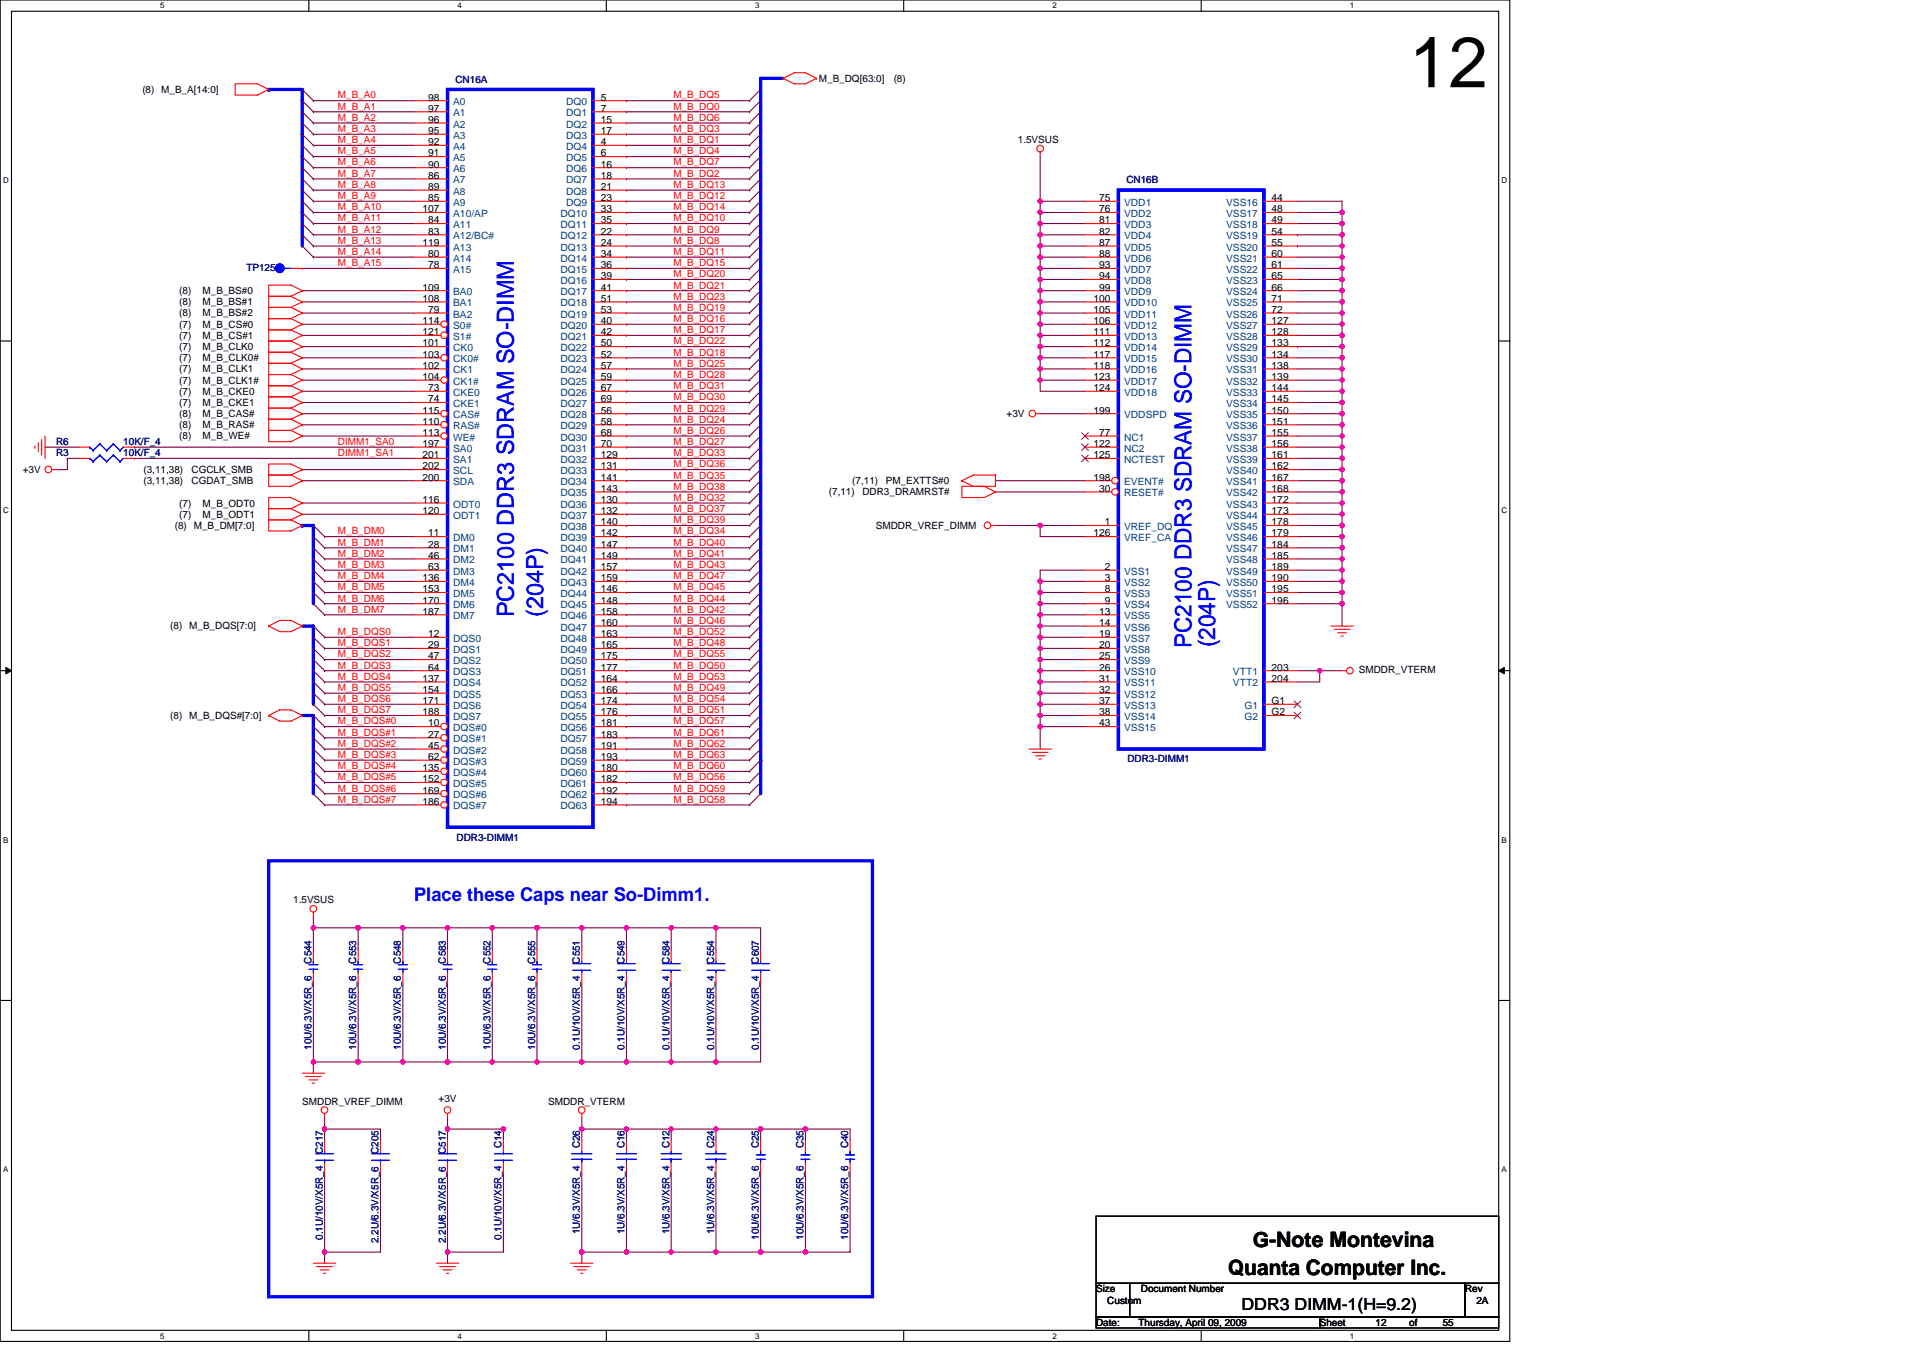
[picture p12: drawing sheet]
<svg xmlns="http://www.w3.org/2000/svg" width="297mm" height="210mm" viewBox="0 0 297 210" stroke-linecap="round" stroke-linejoin="round" font-family="sans-serif">
<defs><g id="words">
<text font-size="11" x="217.7" y="13.5">12</text>
<g font-size="3.6" fill="#00f">
<text x="79.4" y="95.4" transform="rotate(-90 79.4 95.4)">PC2100 DDR3 SDRAM SO-DIMM</text>
<text x="83.9" y="95.4" transform="rotate(-90 83.9 95.4)">(204P)</text>
<text x="184.1" y="100.2" transform="rotate(-90 184.1 100.2)">PC2100 DDR3 SDRAM SO-DIMM</text>
<text x="187.7" y="100" transform="rotate(-90 187.7 100)">(204P)</text>
</g>
<g font-size="3.3">
<text x="189.7" y="197">Quanta Computer Inc.</text>
<text x="193.5" y="192.7">G-Note Montevina</text>
</g>
<text font-size="2.9" fill="#00f" x="64" y="139.2">Place these Caps near So-Dimm1.</text>
<text font-size="2.6" x="191.8" y="202.4">DDR3 DIMM-1(H=9.2)</text>
<g font-size="1.5">
<text x="22" y="14.4">(8) M_B_A[14:0]</text>
<text x="66.1" y="15.5">98</text>
<text x="66.1" y="17.3">97</text>
<text x="92.8" y="15.5">5</text>
<text x="92.8" y="17.3">7</text>
<text x="126.5" y="12.6">M_B_DQ[63:0]</text>
<text x="138" y="12.6">(8)</text>
<text x="66.1" y="19">96</text>
<text x="66.1" y="20.7">95</text>
<text x="66.1" y="22.4">92</text>
<text x="92.8" y="19">15</text>
<text x="92.8" y="20.7">17</text>
<text x="92.8" y="22.4">4</text>
<text x="157.2" y="22.1">1.5VSUS</text>
<text x="66.1" y="24.2">91</text>
<text x="66.1" y="25.9">90</text>
<text x="66.1" y="27.6">86</text>
<text x="66.1" y="29.4">89</text>
<text x="92.8" y="24.2">6</text>
<text x="92.8" y="25.9">16</text>
<text x="92.8" y="27.6">18</text>
<text x="92.8" y="29.4">21</text>
<text x="65.3" y="32.8">107</text>
<text x="66.1" y="31.1">85</text>
<text x="66.1" y="34.5">84</text>
<text x="92.8" y="32.8">33</text>
<text x="92.8" y="34.5">35</text>
<text x="92.8" y="31.1">23</text>
<text x="169.8" y="31.1">75</text>
<text x="169.8" y="32.8">76</text>
<text x="169.8" y="34.5">81</text>
<text x="196.4" y="31.1">44</text>
<text x="196.4" y="32.8">48</text>
<text x="196.4" y="34.5">49</text>
<text x="65.3" y="38">119</text>
<text x="66.1" y="36.3">83</text>
<text x="66.1" y="39.7">80</text>
<text x="66.1" y="41.4">78</text>
<text x="92.8" y="36.3">22</text>
<text x="92.8" y="38">24</text>
<text x="92.8" y="39.7">34</text>
<text x="92.8" y="41.4">36</text>
<text x="169.8" y="36.3">82</text>
<text x="169.8" y="38">87</text>
<text x="169.8" y="39.7">88</text>
<text x="169.8" y="41.4">93</text>
<text x="196.4" y="36.3">54</text>
<text x="196.4" y="38">55</text>
<text x="196.4" y="39.7">60</text>
<text x="196.4" y="41.4">61</text>
<text x="27.7" y="45.4">(8)</text>
<text x="27.7" y="47.2">(8)</text>
<text x="31.3" y="45.4">M_B_BS#0</text>
<text x="31.3" y="47.2">M_B_BS#1</text>
<text x="65.3" y="44.9">109</text>
<text x="65.3" y="46.6">108</text>
<text x="92.8" y="43.2">39</text>
<text x="92.8" y="44.9">41</text>
<text x="92.8" y="46.6">51</text>
<text x="168.9" y="46.6">100</text>
<text x="169.8" y="43.2">94</text>
<text x="169.8" y="44.9">99</text>
<text x="196.4" y="43.2">65</text>
<text x="196.4" y="44.9">66</text>
<text x="196.4" y="46.6">71</text>
<text x="27.7" y="48.9">(8)</text>
<text x="27.7" y="50.6">(7)</text>
<text x="27.7" y="52.4">(7)</text>
<text x="31.3" y="48.9">M_B_BS#2</text>
<text x="31.3" y="50.6">M_B_CS#0</text>
<text x="31.3" y="52.4">M_B_CS#1</text>
<text x="65.3" y="50.1">114</text>
<text x="65.3" y="51.8">121</text>
<text x="65.3" y="53.5">101</text>
<text x="66.1" y="48.3">79</text>
<text x="92.8" y="48.3">53</text>
<text x="92.8" y="50.1">40</text>
<text x="92.8" y="51.8">42</text>
<text x="92.8" y="53.5">50</text>
<text x="168.9" y="48.3">105</text>
<text x="168.9" y="50.1">106</text>
<text x="168.9" y="51.8">111</text>
<text x="168.9" y="53.5">112</text>
<text x="196.4" y="48.3">72</text>
<text x="196.4" y="50.1">127</text>
<text x="196.4" y="51.8">128</text>
<text x="196.4" y="53.5">133</text>
<text x="27.7" y="54.1">(7)</text>
<text x="27.7" y="55.8">(7)</text>
<text x="27.7" y="57.5">(7)</text>
<text x="27.7" y="59.3">(7)</text>
<text x="31.3" y="54.1">M_B_CLK0</text>
<text x="31.3" y="55.8">M_B_CLK0#</text>
<text x="31.3" y="57.5">M_B_CLK1</text>
<text x="31.3" y="59.3">M_B_CLK1#</text>
<text x="65.3" y="55.3">103</text>
<text x="65.3" y="57">102</text>
<text x="65.3" y="58.7">104</text>
<text x="92.8" y="55.3">52</text>
<text x="92.8" y="57">57</text>
<text x="92.8" y="58.7">59</text>
<text x="168.9" y="55.3">117</text>
<text x="168.9" y="57">118</text>
<text x="168.9" y="58.7">123</text>
<text x="196.4" y="55.3">134</text>
<text x="196.4" y="57">138</text>
<text x="196.4" y="58.7">139</text>
<text x="27.7" y="61">(7)</text>
<text x="27.7" y="62.7">(7)</text>
<text x="27.7" y="64.5">(8)</text>
<text x="31.3" y="61">M_B_CKE0</text>
<text x="31.3" y="62.7">M_B_CKE1</text>
<text x="31.3" y="64.5">M_B_CAS#</text>
<text x="65.3" y="63.9">115</text>
<text x="65.3" y="65.6">110</text>
<text x="66.1" y="60.4">73</text>
<text x="66.1" y="62.2">74</text>
<text x="92.8" y="60.4">67</text>
<text x="92.8" y="62.2">69</text>
<text x="92.8" y="63.9">56</text>
<text x="92.8" y="65.6">58</text>
<text x="155.5" y="64.5">+3V</text>
<text x="168.9" y="60.4">124</text>
<text x="168.9" y="63.9">199</text>
<text x="196.4" y="60.4">144</text>
<text x="196.4" y="62.2">145</text>
<text x="196.4" y="63.9">150</text>
<text x="196.4" y="65.6">151</text>
<text x="27.7" y="66.2">(8)</text>
<text x="27.7" y="67.9">(8)</text>
<text x="31.3" y="66.2">M_B_RAS#</text>
<text x="31.3" y="67.9">M_B_WE#</text>
<text x="65.3" y="67.4">113</text>
<text x="65.3" y="69.1">197</text>
<text x="65.3" y="70.8">201</text>
<text x="92.8" y="67.4">68</text>
<text x="92.8" y="69.1">70</text>
<text x="92.8" y="70.8">129</text>
<text x="168.9" y="69.1">122</text>
<text x="168.9" y="70.8">125</text>
<text x="169.8" y="67.4">77</text>
<text x="196.4" y="67.4">155</text>
<text x="196.4" y="69.1">156</text>
<text x="196.4" y="70.8">161</text>
<text x="3.5" y="73.1">+3V</text>
<text x="22.2" y="73.1">(3,11,38)</text>
<text x="22.2" y="74.8">(3,11,38)</text>
<text x="29.6" y="73.1">CGCLK_SMB</text>
<text x="29.6" y="74.8">CGDAT_SMB</text>
<text x="65.3" y="72.5">202</text>
<text x="65.3" y="74.3">200</text>
<text x="65.3" y="77.7">116</text>
<text x="92.8" y="72.5">131</text>
<text x="92.8" y="74.3">141</text>
<text x="92.8" y="76">143</text>
<text x="92.8" y="77.7">130</text>
<text x="128" y="76.5">(7,11)</text>
<text x="131.7" y="74.8">(7,11)</text>
<text x="133.2" y="76.5">DDR3_DRAMRST#</text>
<text x="136.8" y="74.8">PM_EXTTS#0</text>
<text x="168.9" y="74.3">198</text>
<text x="169.8" y="76">30</text>
<text x="196.4" y="72.5">162</text>
<text x="196.4" y="74.3">167</text>
<text x="196.4" y="76">168</text>
<text x="196.4" y="77.7">172</text>
<text x="27" y="81.7">(8) M_B_DM[7:0]</text>
<text x="27.7" y="78.3">(7)</text>
<text x="27.7" y="80">(7)</text>
<text x="31.3" y="78.3">M_B_ODT0</text>
<text x="31.3" y="80">M_B_ODT1</text>
<text x="65.3" y="79.4">120</text>
<text x="66.1" y="82.9">11</text>
<text x="92.8" y="79.4">132</text>
<text x="92.8" y="81.2">140</text>
<text x="92.8" y="82.9">142</text>
<text x="135.3" y="81.7">SMDDR_VREF_DIMM</text>
<text x="168.9" y="82.9">126</text>
<text x="170.7" y="81.2">1</text>
<text x="196.4" y="79.4">173</text>
<text x="196.4" y="81.2">178</text>
<text x="196.4" y="82.9">179</text>
<text x="65.3" y="89.8">136</text>
<text x="66.1" y="84.6">28</text>
<text x="66.1" y="86.3">46</text>
<text x="66.1" y="88.1">63</text>
<text x="92.8" y="84.6">147</text>
<text x="92.8" y="86.3">149</text>
<text x="92.8" y="88.1">157</text>
<text x="92.8" y="89.8">159</text>
<text x="170.7" y="88.1">2</text>
<text x="170.7" y="89.8">3</text>
<text x="196.4" y="84.6">184</text>
<text x="196.4" y="86.3">185</text>
<text x="196.4" y="88.1">189</text>
<text x="196.4" y="89.8">190</text>
<text x="65.3" y="91.5">153</text>
<text x="65.3" y="93.3">170</text>
<text x="65.3" y="95">187</text>
<text x="92.8" y="91.5">146</text>
<text x="92.8" y="93.3">148</text>
<text x="92.8" y="95">158</text>
<text x="169.8" y="95">13</text>
<text x="170.7" y="91.5">8</text>
<text x="170.7" y="93.3">9</text>
<text x="196.4" y="91.5">195</text>
<text x="196.4" y="93.3">196</text>
<text x="26.3" y="97.3">(8) M_B_DQS[7:0]</text>
<text x="66.1" y="98.4">12</text>
<text x="66.1" y="100.2">29</text>
<text x="66.1" y="101.9">47</text>
<text x="92.8" y="96.7">160</text>
<text x="92.8" y="98.4">163</text>
<text x="92.8" y="100.2">165</text>
<text x="92.8" y="101.9">175</text>
<text x="169.8" y="96.7">14</text>
<text x="169.8" y="98.4">19</text>
<text x="169.8" y="100.2">20</text>
<text x="169.8" y="101.9">25</text>
<text x="65.3" y="105.3">137</text>
<text x="65.3" y="107.1">154</text>
<text x="66.1" y="103.6">64</text>
<text x="92.8" y="103.6">177</text>
<text x="92.8" y="105.3">164</text>
<text x="92.8" y="107.1">166</text>
<text x="169.8" y="103.6">26</text>
<text x="169.8" y="105.3">31</text>
<text x="169.8" y="107.1">32</text>
<text x="196.4" y="103.6">203</text>
<text x="196.4" y="105.3">204</text>
<text x="209.9" y="104">SMDDR_VTERM</text>
<text x="26.3" y="111.1">(8) M_B_DQS#[7:0]</text>
<text x="65.3" y="108.8">171</text>
<text x="65.3" y="110.5">188</text>
<text x="66.1" y="112.2">10</text>
<text x="66.1" y="114">27</text>
<text x="92.8" y="108.8">174</text>
<text x="92.8" y="110.5">176</text>
<text x="92.8" y="112.2">181</text>
<text x="92.8" y="114">183</text>
<text x="169.8" y="108.8">37</text>
<text x="169.8" y="110.5">38</text>
<text x="169.8" y="112.2">43</text>
<text x="196.4" y="108.8">G1</text>
<text x="196.4" y="110.5">G2</text>
<text x="65.3" y="119.2">135</text>
<text x="66.1" y="115.7">45</text>
<text x="66.1" y="117.4">62</text>
<text x="92.8" y="115.7">191</text>
<text x="92.8" y="117.4">193</text>
<text x="92.8" y="119.2">180</text>
<text x="65.3" y="120.9">152</text>
<text x="65.3" y="122.6">169</text>
<text x="65.3" y="124.4">186</text>
<text x="92.8" y="120.9">182</text>
<text x="92.8" y="122.6">192</text>
<text x="92.8" y="124.4">194</text>
<text x="45.3" y="139.6">1.5VSUS</text>
<text x="46.7" y="170.7">SMDDR_VREF_DIMM</text>
<text x="67.8" y="170.3">+3V</text>
<text x="84.7" y="170.7">SMDDR_VTERM</text>
<text x="169.3" y="199.7">Size</text>
<text x="171" y="201.4">Custom</text>
<text x="176.2" y="199.7">Document Number</text>
<text x="226.3" y="199.7">Rev</text>
<text x="228" y="201.4">2A</text>
<text x="169.3" y="204.9">Date:</text>
<text x="175.9" y="204.9">Thursday, April 09, 2009</text>
<text x="203.9" y="204.9">Sheet</text>
<text x="212.5" y="204.9">12</text>
<text x="217.7" y="204.9">of</text>
<text x="222.9" y="204.9">55</text>
</g>
<g font-size="1.5" fill="#f00">
<text x="52.2" y="15.2">M_B_A0</text>
<text x="52.2" y="16.9">M_B_A1</text>
<text x="104" y="15.2">M_B_DQ5</text>
<text x="104" y="16.9">M_B_DQ0</text>
<text x="52.2" y="23.9">M_B_A5</text>
<text x="52.2" y="22.1">M_B_A4</text>
<text x="52.2" y="18.7">M_B_A2</text>
<text x="52.2" y="20.4">M_B_A3</text>
<text x="104" y="18.7">M_B_DQ6</text>
<text x="104" y="22.1">M_B_DQ1</text>
<text x="104" y="20.4">M_B_DQ3</text>
<text x="104" y="23.9">M_B_DQ4</text>
<text x="52.2" y="29">M_B_A8</text>
<text x="52.2" y="27.3">M_B_A7</text>
<text x="52.2" y="25.6">M_B_A6</text>
<text x="104" y="25.6">M_B_DQ7</text>
<text x="104" y="29">M_B_DQ13</text>
<text x="104" y="27.3">M_B_DQ2</text>
<text x="52.2" y="35.9">M_B_A12</text>
<text x="52.2" y="34.2">M_B_A11</text>
<text x="52.2" y="32.5">M_B_A10</text>
<text x="52.2" y="30.8">M_B_A9</text>
<text x="104" y="35.9">M_B_DQ9</text>
<text x="104" y="34.2">M_B_DQ10</text>
<text x="104" y="30.8">M_B_DQ12</text>
<text x="104" y="32.5">M_B_DQ14</text>
<text x="52.2" y="41.1">M_B_A15</text>
<text x="52.2" y="39.4">M_B_A14</text>
<text x="52.2" y="37.7">M_B_A13</text>
<text x="104" y="37.7">M_B_DQ8</text>
<text x="104" y="41.1">M_B_DQ15</text>
<text x="104" y="39.4">M_B_DQ11</text>
<text x="104" y="42.8">M_B_DQ20</text>
<text x="104" y="44.6">M_B_DQ21</text>
<text x="104" y="46.3">M_B_DQ23</text>
<text x="104" y="49.8">M_B_DQ16</text>
<text x="104" y="51.5">M_B_DQ17</text>
<text x="104" y="48">M_B_DQ19</text>
<text x="104" y="53.2">M_B_DQ22</text>
<text x="104" y="54.9">M_B_DQ18</text>
<text x="104" y="56.7">M_B_DQ25</text>
<text x="104" y="58.4">M_B_DQ28</text>
<text x="104" y="63.6">M_B_DQ29</text>
<text x="104" y="61.8">M_B_DQ30</text>
<text x="104" y="60.1">M_B_DQ31</text>
<text x="104" y="65.3">M_B_DQ24</text>
<text x="52.2" y="68.7">DIMM1_SA0</text>
<text x="52.2" y="70.5">DIMM1_SA1</text>
<text x="104" y="67">M_B_DQ26</text>
<text x="104" y="68.7">M_B_DQ27</text>
<text x="104" y="70.5">M_B_DQ33</text>
<text x="104" y="73.9">M_B_DQ35</text>
<text x="104" y="72.2">M_B_DQ36</text>
<text x="104" y="75.7">M_B_DQ38</text>
<text x="104" y="77.4">M_B_DQ32</text>
<text x="52.2" y="82.6">M_B_DM0</text>
<text x="104" y="79.1">M_B_DQ37</text>
<text x="104" y="80.9">M_B_DQ39</text>
<text x="104" y="82.6">M_B_DQ34</text>
<text x="52.2" y="84.3">M_B_DM1</text>
<text x="52.2" y="86">M_B_DM2</text>
<text x="52.2" y="87.8">M_B_DM3</text>
<text x="52.2" y="89.5">M_B_DM4</text>
<text x="104" y="89.5">M_B_DQ47</text>
<text x="104" y="87.8">M_B_DQ43</text>
<text x="104" y="86">M_B_DQ41</text>
<text x="104" y="84.3">M_B_DQ40</text>
<text x="52.2" y="91.2">M_B_DM5</text>
<text x="52.2" y="92.9">M_B_DM6</text>
<text x="52.2" y="94.7">M_B_DM7</text>
<text x="104" y="91.2">M_B_DQ45</text>
<text x="104" y="94.7">M_B_DQ42</text>
<text x="104" y="92.9">M_B_DQ44</text>
<text x="52.2" y="98.1">M_B_DQS0</text>
<text x="52.2" y="99.8">M_B_DQS1</text>
<text x="52.2" y="101.6">M_B_DQS2</text>
<text x="104" y="96.4">M_B_DQ46</text>
<text x="104" y="98.1">M_B_DQ52</text>
<text x="104" y="99.8">M_B_DQ48</text>
<text x="104" y="101.6">M_B_DQ55</text>
<text x="52.2" y="103.3">M_B_DQS3</text>
<text x="52.2" y="105">M_B_DQS4</text>
<text x="52.2" y="106.8">M_B_DQS5</text>
<text x="104" y="106.8">M_B_DQ49</text>
<text x="104" y="105">M_B_DQ53</text>
<text x="104" y="103.3">M_B_DQ50</text>
<text x="52.2" y="108.5">M_B_DQS6</text>
<text x="52.2" y="110.2">M_B_DQS7</text>
<text x="52.2" y="111.9">M_B_DQS#0</text>
<text x="52.2" y="113.7">M_B_DQS#1</text>
<text x="104" y="111.9">M_B_DQ57</text>
<text x="104" y="110.2">M_B_DQ51</text>
<text x="104" y="108.5">M_B_DQ54</text>
<text x="104" y="113.7">M_B_DQ61</text>
<text x="52.2" y="115.4">M_B_DQS#2</text>
<text x="52.2" y="117.1">M_B_DQS#3</text>
<text x="52.2" y="118.9">M_B_DQS#4</text>
<text x="104" y="118.9">M_B_DQ60</text>
<text x="104" y="115.4">M_B_DQ62</text>
<text x="104" y="117.1">M_B_DQ63</text>
<text x="52.2" y="120.6">M_B_DQS#5</text>
<text x="52.2" y="122.3">M_B_DQS#6</text>
<text x="52.2" y="124">M_B_DQS#7</text>
<text x="104" y="120.6">M_B_DQ56</text>
<text x="104" y="124">M_B_DQ58</text>
<text x="104" y="122.3">M_B_DQ59</text>
</g>
<g font-size="1.5" fill="#004080">
<text x="70" y="16.3">A0</text>
<text x="70" y="18">A1</text>
<text x="87.5" y="16.3">DQ0</text>
<text x="87.5" y="18">DQ1</text>
<text x="70" y="19.7">A2</text>
<text x="70" y="21.4">A3</text>
<text x="70" y="23.2">A4</text>
<text x="87.5" y="19.7">DQ2</text>
<text x="87.5" y="21.4">DQ3</text>
<text x="87.5" y="23.2">DQ4</text>
<text x="70" y="24.9">A5</text>
<text x="70" y="26.6">A6</text>
<text x="70" y="28.3">A7</text>
<text x="87.5" y="24.9">DQ5</text>
<text x="87.5" y="26.6">DQ6</text>
<text x="87.5" y="28.3">DQ7</text>
<text x="70" y="30.1">A8</text>
<text x="70" y="31.8">A9</text>
<text x="70" y="33.5">A10/AP</text>
<text x="70" y="35.2">A11</text>
<text x="86.6" y="33.5">DQ10</text>
<text x="86.6" y="35.2">DQ11</text>
<text x="87.5" y="30.1">DQ8</text>
<text x="87.5" y="31.8">DQ9</text>
<text x="173.6" y="31.8">VDD1</text>
<text x="173.6" y="33.5">VDD2</text>
<text x="173.6" y="35.2">VDD3</text>
<text x="189.4" y="31.8">VSS16</text>
<text x="189.4" y="33.5">VSS17</text>
<text x="189.4" y="35.2">VSS18</text>
<text x="70" y="37">A12/BC#</text>
<text x="70" y="38.7">A13</text>
<text x="70" y="40.4">A14</text>
<text x="86.6" y="37">DQ12</text>
<text x="86.6" y="38.7">DQ13</text>
<text x="86.6" y="40.4">DQ14</text>
<text x="173.6" y="37">VDD4</text>
<text x="173.6" y="38.7">VDD5</text>
<text x="173.6" y="40.4">VDD6</text>
<text x="189.4" y="37">VSS19</text>
<text x="189.4" y="38.7">VSS20</text>
<text x="189.4" y="40.4">VSS21</text>
<text x="70" y="42.2">A15</text>
<text x="70" y="45.6">BA0</text>
<text x="70" y="47.3">BA1</text>
<text x="86.6" y="42.2">DQ15</text>
<text x="86.6" y="43.9">DQ16</text>
<text x="86.6" y="45.6">DQ17</text>
<text x="86.6" y="47.3">DQ18</text>
<text x="173.6" y="42.2">VDD7</text>
<text x="173.6" y="43.9">VDD8</text>
<text x="173.6" y="45.6">VDD9</text>
<text x="173.6" y="47.3">VDD10</text>
<text x="189.4" y="42.2">VSS22</text>
<text x="189.4" y="43.9">VSS23</text>
<text x="189.4" y="45.6">VSS24</text>
<text x="189.4" y="47.3">VSS25</text>
<text x="70" y="49.1">BA2</text>
<text x="70" y="50.8">S0#</text>
<text x="70" y="52.5">S1#</text>
<text x="86.6" y="49.1">DQ19</text>
<text x="86.6" y="50.8">DQ20</text>
<text x="86.6" y="52.5">DQ21</text>
<text x="173.6" y="49.1">VDD11</text>
<text x="173.6" y="50.8">VDD12</text>
<text x="173.6" y="52.5">VDD13</text>
<text x="189.4" y="49.1">VSS26</text>
<text x="189.4" y="50.8">VSS27</text>
<text x="189.4" y="52.5">VSS28</text>
<text x="70" y="54.3">CK0</text>
<text x="70" y="56">CK0#</text>
<text x="70" y="57.7">CK1</text>
<text x="70" y="59.4">CK1#</text>
<text x="86.6" y="54.3">DQ22</text>
<text x="86.6" y="56">DQ23</text>
<text x="86.6" y="57.7">DQ24</text>
<text x="86.6" y="59.4">DQ25</text>
<text x="173.6" y="54.3">VDD14</text>
<text x="173.6" y="56">VDD15</text>
<text x="173.6" y="57.7">VDD16</text>
<text x="173.6" y="59.4">VDD17</text>
<text x="189.4" y="54.3">VSS29</text>
<text x="189.4" y="56">VSS30</text>
<text x="189.4" y="57.7">VSS31</text>
<text x="189.4" y="59.4">VSS32</text>
<text x="70" y="61.2">CKE0</text>
<text x="70" y="62.9">CKE1</text>
<text x="70" y="64.6">CAS#</text>
<text x="86.6" y="61.2">DQ26</text>
<text x="86.6" y="62.9">DQ27</text>
<text x="86.6" y="64.6">DQ28</text>
<text x="173.6" y="61.2">VDD18</text>
<text x="173.6" y="64.6">VDDSPD</text>
<text x="189.4" y="61.2">VSS33</text>
<text x="189.4" y="62.9">VSS34</text>
<text x="189.4" y="64.6">VSS35</text>
<text x="70" y="66.3">RAS#</text>
<text x="70" y="68.1">WE#</text>
<text x="70" y="69.8">SA0</text>
<text x="70" y="71.5">SA1</text>
<text x="86.6" y="66.3">DQ29</text>
<text x="86.6" y="68.1">DQ30</text>
<text x="86.6" y="69.8">DQ31</text>
<text x="86.6" y="71.5">DQ32</text>
<text x="173.6" y="68.1">NC1</text>
<text x="173.6" y="69.8">NC2</text>
<text x="173.6" y="71.5">NCTEST</text>
<text x="189.4" y="66.3">VSS36</text>
<text x="189.4" y="68.1">VSS37</text>
<text x="189.4" y="69.8">VSS38</text>
<text x="189.4" y="71.5">VSS39</text>
<text x="70" y="73.3">SCL</text>
<text x="70" y="75">SDA</text>
<text x="86.6" y="73.3">DQ33</text>
<text x="86.6" y="75">DQ34</text>
<text x="86.6" y="76.7">DQ35</text>
<text x="173.6" y="75">EVENT#</text>
<text x="173.6" y="76.7">RESET#</text>
<text x="189.4" y="73.3">VSS40</text>
<text x="189.4" y="75">VSS41</text>
<text x="189.4" y="76.7">VSS42</text>
<text x="70" y="78.4">ODT0</text>
<text x="70" y="80.2">ODT1</text>
<text x="70" y="83.6">DM0</text>
<text x="86.6" y="78.4">DQ36</text>
<text x="86.6" y="80.2">DQ37</text>
<text x="86.6" y="81.9">DQ38</text>
<text x="86.6" y="83.6">DQ39</text>
<text x="173.6" y="81.9">VREF_DQ</text>
<text x="173.6" y="83.6">VREF_CA</text>
<text x="189.4" y="78.4">VSS43</text>
<text x="189.4" y="80.2">VSS44</text>
<text x="189.4" y="81.9">VSS45</text>
<text x="189.4" y="83.6">VSS46</text>
<text x="70" y="85.3">DM1</text>
<text x="70" y="87.1">DM2</text>
<text x="70" y="88.8">DM3</text>
<text x="86.6" y="85.3">DQ40</text>
<text x="86.6" y="87.1">DQ41</text>
<text x="86.6" y="88.8">DQ42</text>
<text x="173.6" y="88.8">VSS1</text>
<text x="189.4" y="85.3">VSS47</text>
<text x="189.4" y="87.1">VSS48</text>
<text x="189.4" y="88.8">VSS49</text>
<text x="70" y="90.5">DM4</text>
<text x="70" y="92.2">DM5</text>
<text x="70" y="94">DM6</text>
<text x="70" y="95.7">DM7</text>
<text x="86.6" y="90.5">DQ43</text>
<text x="86.6" y="92.2">DQ44</text>
<text x="86.6" y="94">DQ45</text>
<text x="86.6" y="95.7">DQ46</text>
<text x="173.6" y="90.5">VSS2</text>
<text x="173.6" y="92.2">VSS3</text>
<text x="173.6" y="94">VSS4</text>
<text x="173.6" y="95.7">VSS5</text>
<text x="189.4" y="90.5">VSS50</text>
<text x="189.4" y="92.2">VSS51</text>
<text x="189.4" y="94">VSS52</text>
<text x="70" y="99.2">DQS0</text>
<text x="70" y="100.9">DQS1</text>
<text x="86.6" y="97.4">DQ47</text>
<text x="86.6" y="99.2">DQ48</text>
<text x="86.6" y="100.9">DQ49</text>
<text x="173.6" y="97.4">VSS6</text>
<text x="173.6" y="99.2">VSS7</text>
<text x="173.6" y="100.9">VSS8</text>
<text x="70" y="102.6">DQS2</text>
<text x="70" y="104.3">DQS3</text>
<text x="70" y="106.1">DQS4</text>
<text x="70" y="107.8">DQS5</text>
<text x="86.6" y="102.6">DQ50</text>
<text x="86.6" y="104.3">DQ51</text>
<text x="86.6" y="106.1">DQ52</text>
<text x="86.6" y="107.8">DQ53</text>
<text x="173.6" y="102.6">VSS9</text>
<text x="173.6" y="104.3">VSS10</text>
<text x="173.6" y="106.1">VSS11</text>
<text x="173.6" y="107.8">VSS12</text>
<text x="190.5" y="104.3">VTT1</text>
<text x="190.5" y="106.1">VTT2</text>
<text x="70" y="109.5">DQS6</text>
<text x="70" y="111.3">DQS7</text>
<text x="70" y="113">DQS#0</text>
<text x="86.6" y="109.5">DQ54</text>
<text x="86.6" y="111.3">DQ55</text>
<text x="86.6" y="113">DQ56</text>
<text x="173.6" y="109.5">VSS13</text>
<text x="173.6" y="111.3">VSS14</text>
<text x="173.6" y="113">VSS15</text>
<text x="192.2" y="109.5">G1</text>
<text x="192.2" y="111.3">G2</text>
<text x="70" y="114.7">DQS#1</text>
<text x="70" y="116.4">DQS#2</text>
<text x="70" y="118.2">DQS#3</text>
<text x="70" y="119.9">DQS#4</text>
<text x="86.6" y="114.7">DQ57</text>
<text x="86.6" y="116.4">DQ58</text>
<text x="86.6" y="118.2">DQ59</text>
<text x="86.6" y="119.9">DQ60</text>
<text x="70" y="121.6">DQS#5</text>
<text x="70" y="123.3">DQS#6</text>
<text x="70" y="125.1">DQS#7</text>
<text x="86.6" y="121.6">DQ61</text>
<text x="86.6" y="123.3">DQ62</text>
<text x="86.6" y="125.1">DQ63</text>
</g>
<g font-size="1.5" fill="#000080">
<text x="70.4" y="12.8">CN16A</text>
<text x="174" y="28.3">CN16B</text>
<text x="38.1" y="41.8">TP125</text>
<text x="8.7" y="68.8">R6</text>
<text x="8.7" y="70.5">R3</text>
<text x="19" y="68.8">10K/F_4</text>
<text x="19" y="70.5">10K/F_4</text>
<text x="174.2" y="117.8">DDR3-DIMM1</text>
<text x="70.5" y="129.9">DDR3-DIMM1</text>
<text x="48.1" y="148.9" transform="rotate(-90 48.1 148.9)">C544</text>
<text x="55" y="148.9" transform="rotate(-90 55 148.9)">C553</text>
<text x="61.9" y="148.9" transform="rotate(-90 61.9 148.9)">C548</text>
<text x="68.9" y="148.9" transform="rotate(-90 68.9 148.9)">C583</text>
<text x="75.8" y="148.9" transform="rotate(-90 75.8 148.9)">C552</text>
<text x="82.7" y="148.9" transform="rotate(-90 82.7 148.9)">C555</text>
<text x="89.6" y="148.9" transform="rotate(-90 89.6 148.9)">C551</text>
<text x="96.5" y="148.9" transform="rotate(-90 96.5 148.9)">C549</text>
<text x="103.4" y="148.9" transform="rotate(-90 103.4 148.9)">C584</text>
<text x="110.3" y="148.9" transform="rotate(-90 110.3 148.9)">C554</text>
<text x="117.2" y="148.9" transform="rotate(-90 117.2 148.9)">C607</text>
<text x="48.1" y="162.2" transform="rotate(-90 48.1 162.2)">10U/6.3V/X5R_6</text>
<text x="55" y="162.2" transform="rotate(-90 55 162.2)">10U/6.3V/X5R_6</text>
<text x="61.9" y="162.2" transform="rotate(-90 61.9 162.2)">10U/6.3V/X5R_6</text>
<text x="68.9" y="162.2" transform="rotate(-90 68.9 162.2)">10U/6.3V/X5R_6</text>
<text x="75.8" y="162.2" transform="rotate(-90 75.8 162.2)">10U/6.3V/X5R_6</text>
<text x="82.7" y="162.2" transform="rotate(-90 82.7 162.2)">10U/6.3V/X5R_6</text>
<text x="89.6" y="162.2" transform="rotate(-90 89.6 162.2)">0.1U/10V/X5R_4</text>
<text x="96.5" y="162.2" transform="rotate(-90 96.5 162.2)">0.1U/10V/X5R_4</text>
<text x="103.4" y="162.2" transform="rotate(-90 103.4 162.2)">0.1U/10V/X5R_4</text>
<text x="110.3" y="162.2" transform="rotate(-90 110.3 162.2)">0.1U/10V/X5R_4</text>
<text x="117.2" y="162.2" transform="rotate(-90 117.2 162.2)">0.1U/10V/X5R_4</text>
<text x="49.8" y="178.3" transform="rotate(-90 49.8 178.3)">C217</text>
<text x="58.5" y="178.3" transform="rotate(-90 58.5 178.3)">C205</text>
<text x="68.9" y="178.3" transform="rotate(-90 68.9 178.3)">C517</text>
<text x="77.5" y="177.4" transform="rotate(-90 77.5 177.4)">C14</text>
<text x="89.6" y="177.4" transform="rotate(-90 89.6 177.4)">C26</text>
<text x="96.5" y="177.4" transform="rotate(-90 96.5 177.4)">C16</text>
<text x="103.4" y="177.4" transform="rotate(-90 103.4 177.4)">C12</text>
<text x="110.3" y="177.4" transform="rotate(-90 110.3 177.4)">C24</text>
<text x="117.2" y="177.4" transform="rotate(-90 117.2 177.4)">C25</text>
<text x="124.1" y="177.4" transform="rotate(-90 124.1 177.4)">C35</text>
<text x="131" y="177.4" transform="rotate(-90 131 177.4)">C40</text>
<text x="49.8" y="191.6" transform="rotate(-90 49.8 191.6)">0.1U/10V/X5R_4</text>
<text x="77.5" y="191.6" transform="rotate(-90 77.5 191.6)">0.1U/10V/X5R_4</text>
<text x="89.6" y="190.7" transform="rotate(-90 89.6 190.7)">1U/6.3V/X5R_4</text>
<text x="96.5" y="190.7" transform="rotate(-90 96.5 190.7)">1U/6.3V/X5R_4</text>
<text x="103.4" y="190.7" transform="rotate(-90 103.4 190.7)">1U/6.3V/X5R_4</text>
<text x="110.3" y="190.7" transform="rotate(-90 110.3 190.7)">1U/6.3V/X5R_4</text>
<text x="117.2" y="191.6" transform="rotate(-90 117.2 191.6)">10U/6.3V/X5R_6</text>
<text x="124.1" y="191.6" transform="rotate(-90 124.1 191.6)">10U/6.3V/X5R_6</text>
<text x="131" y="191.6" transform="rotate(-90 131 191.6)">10U/6.3V/X5R_6</text>
<text x="58.5" y="192.1" transform="rotate(-90 58.5 192.1)">2.2U/6.3V/X5R_6</text>
<text x="68.9" y="192.1" transform="rotate(-90 68.9 192.1)">2.2U/6.3V/X5R_6</text>
</g>
<g font-size="1.2">
<text x="24.7" y="1.3">5</text>
<text x="70.7" y="1.3">4</text>
<text x="116.6" y="1.3">3</text>
<text x="162.6" y="1.3">2</text>
<text x="208.5" y="1.3">1</text>
<text x=".5" y="28.3">D</text>
<text x="231.9" y="28.3">D</text>
<text x=".5" y="79.2">C</text>
<text x="231.9" y="79.2">C</text>
<text x=".5" y="130.2">B</text>
<text x="231.9" y="130.2">B</text>
<text x=".5" y="181.1">A</text>
<text x="231.9" y="181.1">A</text>
<text x="24.7" y="206.8">5</text>
<text x="70.7" y="206.8">4</text>
<text x="116.6" y="206.8">3</text>
<text x="162.6" y="206.8">2</text>
<text x="208.5" y="206.8">1</text>
</g>
</g></defs>
<path d="M0 0h233.2v207.3h-233.2zM1.8 1.7h229.7v203.8h-229.7z" fill="none" stroke="#000" stroke-width=".17"/>
<g fill="#fff">
<path d="M24.7 .2h.7v1.4h-.7z"/>
<path d="M24.7 205.7h.7v1.4h-.7z"/>
</g>
<path d="M47.7 0v1.7M47.7 205.5v1.8" fill="none" stroke="#000" stroke-width=".17"/>
<g fill="#fff">
<path d="M70.7 .2h.6v1.4h-.6z"/>
<path d="M70.7 205.7h.6v1.4h-.6z"/>
</g>
<path d="M93.7 0v1.7M93.7 205.5v1.8" fill="none" stroke="#000" stroke-width=".17"/>
<g fill="#fff">
<path d="M116.6 .2h.7v1.4h-.7z"/>
<path d="M116.6 205.7h.7v1.4h-.7z"/>
</g>
<path d="M139.6 0v1.7M139.6 205.5v1.8" fill="none" stroke="#000" stroke-width=".17"/>
<g fill="#fff">
<path d="M162.6 .2h.6v1.4h-.6z"/>
<path d="M162.6 205.7h.6v1.4h-.6z"/>
</g>
<path d="M185.5 0v1.7M185.5 205.5v1.8" fill="none" stroke="#000" stroke-width=".17"/>
<g fill="#fff">
<path d="M208.5 .2h.7v1.4h-.7z"/>
<path d="M208.5 205.7h.7v1.4h-.7z"/>
<path d="M.5 27.2h.8v1.4h-.8z"/>
<path d="M231.9 27.2h.9v1.4h-.9z"/>
<path d="M.5 78.1h.8v1.4h-.8z"/>
<path d="M231.9 78.1h.9v1.4h-.9z"/>
</g>
<path d="M0 52.7h1.8M231.5 52.7h1.7" fill="none" stroke="#000" stroke-width=".17"/>
<g fill="#fff">
<path d="M.5 129.1h.8v1.4h-.8z"/>
<path d="M231.9 129.1h.8v1.4h-.8z"/>
</g>
<path d="M0 103.6h1.8M231.5 103.6h1.7" fill="none" stroke="#000" stroke-width=".17"/>
<path d="M.9 103.1l.9 .5-.9 .5zM231.5 103.6l.9-.5v1z" fill="#000" stroke="#000" stroke-width=".15"/>
<g fill="#fff">
<path d="M.5 180h.8v1.4h-.8z"/>
<path d="M231.9 180h.8v1.4h-.8z"/>
</g>
<path d="M0 154.6h1.8M231.5 154.6h1.7M169.3 198.3h5.2v5.2h-5.2zM169.3 187.9h62.2v10.4h-62.2zM174.5 198.3h51.8v5.2h-51.8zM226.3 198.3h5.2v5.2h-5.2zM169.3 203.5h34.6v1.7h-34.6zM203.9 203.5h27.6v1.7h-27.6z" fill="none" stroke="#000" stroke-width=".17"/>
<g fill="none" stroke="#800040" stroke-width=".17">
<path d="M46.7 13.8h.1M46.7 15.6h.1M46.7 17.3h.1M46.7 19h.1M46.7 13.8l1.7 1.8M46.7 15.6l1.7 1.7M46.7 17.3l1.7 1.7M46.7 19l1.7 1.7M48.4 15.6h.1M48.4 19h.1M48.4 17.3h.1M48.4 15.6h15.6"/>
<path d="M48.4 19h15.6M48.4 17.3h15.6M96.8 15.6h.1M96.8 19h.1M96.8 17.3h.1M96.8 15.6h19M96.8 19h19M96.8 17.3h19M115.8 15.6h.1M115.8 17.3h.1M115.8 19h.1M117.5 13.8l-1.7 1.8"/>
<path d="M117.5 15.6l-1.7 1.7M117.5 17.3l-1.7 1.7M117.5 19l-1.7 1.7M46.7 20.7h.1M46.7 22.5h.1M46.7 24.2h.1M46.7 25.9h.1M46.7 27.6h.1M46.7 29.4h.1M46.7 31.1h.1M46.7 32.8h.1M46.7 34.5h.1"/>
<path d="M46.7 36.3h.1M46.7 38h.1M46.7 20.7l1.7 1.8M46.7 22.5l1.7 1.7M46.7 24.2l1.7 1.7M46.7 25.9l1.7 1.7M46.7 27.6l1.7 1.8M46.7 29.4l1.7 1.7M46.7 31.1l1.7 1.7M46.7 32.8l1.7 1.7M46.7 34.5l1.7 1.8M46.7 36.3l1.7 1.7"/>
<path d="M46.7 38l1.7 1.7M48.4 39.7h.1M48.4 38h.1M48.4 36.3h.1M48.4 34.5h.1M48.4 32.8h.1M48.4 31.1h.1M48.4 29.4h.1M48.4 27.6h.1M48.4 25.9h.1M48.4 24.2h.1M48.4 22.5h.1"/>
<path d="M48.4 20.7h.1M48.4 39.7h15.6M48.4 38h15.6M48.4 36.3h15.6M48.4 34.5h15.6M48.4 32.8h15.6M48.4 31.1h15.6M48.4 29.4h15.6M48.4 27.6h15.6M48.4 25.9h15.6M48.4 24.2h15.6M48.4 22.5h15.6"/>
<path d="M48.4 20.7h15.6M96.8 25.9h.1M96.8 38h.1M96.8 36.3h.1M96.8 34.5h.1M96.8 39.7h.1M96.8 31.1h.1M96.8 29.4h.1M96.8 32.8h.1M96.8 22.5h.1M96.8 27.6h.1M96.8 20.7h.1"/>
<path d="M96.8 24.2h.1M96.8 39.7h19M96.8 38h19M96.8 36.3h19M96.8 34.5h19M96.8 32.8h19M96.8 31.1h19M96.8 29.4h19M96.8 27.6h19M96.8 25.9h19M96.8 24.2h19M96.8 22.5h19"/>
<path d="M96.8 20.7h19M115.8 24.2h.1M115.8 20.7h.1M115.8 22.5h.1M115.8 29.4h.1M115.8 34.5h.1M115.8 31.1h.1M115.8 32.8h.1M115.8 25.9h.1M115.8 27.6h.1M115.8 39.7h.1M115.8 36.3h.1"/>
<path d="M115.8 38h.1M117.5 22.5l-1.7 1.7M117.5 20.7l-1.7 1.8M117.5 27.6l-1.7 1.8M117.5 32.8l-1.7 1.7M117.5 29.4l-1.7 1.7M117.5 31.1l-1.7 1.7M117.5 24.2l-1.7 1.7M117.5 25.9l-1.7 1.7M117.5 38l-1.7 1.7M117.5 39.7l-1.7 1.8M117.5 34.5l-1.7 1.8"/>
<path d="M117.5 36.3l-1.7 1.7M160.7 32.8h6.9M160.7 36.3h.1M160.7 38h6.9M160.7 31.1h.1M160.7 38h.1M160.7 39.7h.1M160.7 24.2v6.9M160.7 36.3v1.7M160.7 34.5h6.9M160.7 31.1h6.9M160.7 39.7h6.9"/>
<path d="M160.7 32.8h.1M160.7 34.5h.1M160.7 36.3h6.9M160.7 31.1v5.2M160.7 38v20.7M200.4 31.1h6.9v1.7M200.4 38h.1M200.4 36.3h.1M200.4 39.7h6.9M200.4 34.5h6.9M200.4 32.8h6.9M200.4 38h6.9"/>
<path d="M200.4 36.3h6.9M207.3 39.7h.1M207.3 32.8h.1M207.3 38v1.7M207.3 36.3v1.7M207.3 34.5v1.8M207.3 32.8v1.7M207.3 39.7v12.1M46.7 41.5h.1M46.7 44.9h17.3M46.7 58.7h17.3M46.7 57h17.3"/>
<path d="M46.7 55.3h17.3M46.7 53.6h17.3M46.7 51.8h17.3M46.7 50.1h17.3M46.7 48.4h17.3M46.7 46.7h17.3M46.7 41.5h17.3M96.8 41.5h.1M96.8 50.1h.1M96.8 51.8h.1M96.8 55.3h.1M96.8 48.4h.1"/>
<path d="M96.8 57h.1M96.8 58.7h.1M96.8 43.2h.1M96.8 44.9h.1M96.8 53.6h.1M96.8 46.7h.1M96.8 41.5h19M96.8 53.6h19M96.8 50.1h19M96.8 51.8h19M96.8 55.3h19M96.8 48.4h19"/>
<path d="M96.8 57h19M96.8 58.7h19M96.8 43.2h19M96.8 44.9h19M96.8 46.7h19M115.8 44.9h.1M115.8 41.5h.1M115.8 43.2h.1M115.8 50.1h.1M115.8 55.3h.1M115.8 51.8h.1M115.8 53.6h.1"/>
<path d="M115.8 46.7h.1M115.8 48.4h.1M115.8 57h.1M115.8 58.7h.1M117.5 43.2l-1.7 1.7M117.5 41.5l-1.7 1.7M117.5 48.4l-1.7 1.7M117.5 53.6l-1.7 1.7M117.5 50.1l-1.7 1.7M117.5 51.8l-1.7 1.8M117.5 44.9l-1.7 1.8M117.5 46.7l-1.7 1.7"/>
<path d="M117.5 58.7l-1.7 1.8M117.5 55.3l-1.7 1.7M117.5 57l-1.7 1.7M160.7 58.7v1.8h6.9M160.7 58.7h.1M160.7 55.3h6.9M160.7 51.8h.1M160.7 50.1h6.9M160.7 48.4h6.9M160.7 46.7h6.9M160.7 43.2h6.9M160.7 41.5h6.9"/>
<path d="M160.7 44.9h.1M160.7 44.9h6.9M160.7 53.6h.1M160.7 57h6.9M160.7 41.5h.1M160.7 50.1h.1M160.7 58.7h6.9M160.7 46.7h.1M160.7 43.2h.1M160.7 48.4h.1M160.7 53.6h6.9M160.7 55.3h.1"/>
<path d="M160.7 51.8h6.9M160.7 57h.1M200.4 57h6.9M200.4 50.1h6.9M200.4 44.9h6.9M200.4 41.5h6.9M200.4 48.4h6.9M200.4 46.7h6.9M200.4 43.2h6.9M200.4 55.3h6.9M200.4 51.8h6.9M200.4 53.6h.1"/>
<path d="M200.4 58.7h6.9M200.4 53.6h6.9M207.3 43.2h.1M207.3 46.7h.1M207.3 53.6v1.7M207.3 41.5h.1M207.3 58.7h.1M207.3 55.3h.1M207.3 57h.1M207.3 50.1h.1M207.3 48.4h.1M207.3 44.9h.1"/>
<path d="M207.3 51.8v1.8M207.3 55.3v5.2M7 69.1h5.1M10.4 70.8v1.8h-1.7M10.4 70.8h.1M10.4 70.8h1.7M20.8 69.1h.1M20.8 70.8h.1M20.8 69.1h43.2M20.8 70.8h43.2M46.7 67.4h17.3M46.7 65.6h17.3"/>
<path d="M46.7 63.9h17.3M46.7 62.2h17.3M46.7 60.5h17.3M46.7 72.6h17.3M46.7 74.3h17.3M46.7 77.7h17.3M46.7 79.5h17.3M96.8 67.4h.1M96.8 69.1h.1M96.8 63.9h.1M96.8 74.3h.1M96.8 72.6h.1"/>
<path d="M96.8 79.5h.1M96.8 76h.1M96.8 62.2h.1M96.8 60.5h.1M96.8 77.7h.1M96.8 70.8h.1M96.8 65.6h.1M96.8 69.1h19M96.8 70.8h19M96.8 67.4h19M96.8 63.9h19M96.8 74.3h19"/>
<path d="M96.8 72.6h19M96.8 79.5h19M96.8 76h19M96.8 62.2h19M96.8 60.5h19M96.8 77.7h19M96.8 65.6h19M115.8 60.5h.1M115.8 65.6h.1M115.8 62.2h.1M115.8 63.9h.1M115.8 70.8h.1"/>
<path d="M115.8 76h.1M115.8 72.6h.1M115.8 74.3h.1M115.8 67.4h.1M115.8 69.1h.1M115.8 77.7h.1M115.8 79.5h.1M117.5 63.9l-1.7 1.7M117.5 60.5l-1.7 1.7M117.5 62.2l-1.7 1.7M117.5 69.1l-1.7 1.7M117.5 74.3l-1.7 1.7"/>
<path d="M117.5 70.8l-1.7 1.8M117.5 72.6l-1.7 1.7M117.5 65.6l-1.7 1.8M117.5 67.4l-1.7 1.7M117.5 79.5l-1.7 1.7M117.5 76l-1.7 1.7M117.5 77.7l-1.7 1.8M153.8 76h13.8M153.8 74.3h13.8M160.7 63.9h6.9M200.4 63.9h6.9M200.4 67.4h6.9"/>
<path d="M200.4 74.3h6.9M200.4 60.5h6.9M200.4 79.5h6.9M200.4 76h6.9M200.4 65.6h6.9M200.4 77.7h6.9M200.4 62.2h6.9M200.4 69.1h6.9M200.4 72.6h6.9M200.4 70.8h6.9M207.3 76h.1M207.3 77.7v1.8"/>
<path d="M207.3 65.6h.1M207.3 72.6h.1M207.3 67.4h.1M207.3 69.1h.1M207.3 74.3h.1M207.3 70.8h.1M207.3 63.9h.1M207.3 60.5v1.7M207.3 79.5h.1M207.3 62.2h.1M207.3 62.2v15.5M207.3 79.5v5.1"/>
<path d="M48.4 81.2h.1M48.4 82.9h.1M48.4 84.6h.1M48.4 86.4h.1M48.4 88.1h.1M48.4 89.8h.1M48.4 91.5h.1M48.4 93.3h.1M48.4 96.7h.1M48.4 98.5h.1M48.4 81.2l1.7 1.7M48.4 82.9l1.7 1.7"/>
<path d="M48.4 84.6l1.7 1.8M48.4 86.4l1.7 1.7M48.4 88.1l1.7 1.7M48.4 89.8l1.7 1.7M48.4 91.5l1.7 1.8M48.4 93.3l1.7 1.7M48.4 96.7l1.7 1.8M48.4 98.5l1.7 1.7M50.1 82.9h.1M50.1 84.6h.1M50.1 86.4h.1M50.1 88.1h.1"/>
<path d="M50.1 89.8h.1M50.1 91.5h.1M50.1 93.3h.1M50.1 95h.1M50.1 98.5h.1M50.1 82.9h13.9M50.1 84.6h13.9M50.1 86.4h13.9M50.1 88.1h13.9M50.1 89.8h13.9M50.1 91.5h13.9M50.1 93.3h13.9"/>
<path d="M50.1 95h13.9M50.1 98.5h13.9M96.8 81.2h.1M96.8 82.9h.1M96.8 91.5h.1M96.8 96.7h.1M96.8 89.8h.1M96.8 95h.1M96.8 88.1h.1M96.8 93.3h.1M96.8 86.4h.1M96.8 84.6h.1"/>
<path d="M96.8 98.5h.1M96.8 82.9h19M96.8 84.6h19M96.8 86.4h19M96.8 88.1h19M96.8 89.8h19M96.8 91.5h19M96.8 93.3h19M96.8 95h19M96.8 98.5h19M96.8 81.2h19M96.8 96.7h19"/>
<path d="M115.8 81.2h.1M115.8 86.4h.1M115.8 82.9h.1M115.8 84.6h.1M115.8 91.5h.1M115.8 96.7h.1M115.8 93.3h.1M115.8 95h.1M115.8 88.1h.1M115.8 89.8h.1M115.8 98.5h.1M117.5 84.6l-1.7 1.8"/>
<path d="M117.5 81.2l-1.7 1.7M117.5 82.9l-1.7 1.7M117.5 89.8l-1.7 1.7M117.5 95l-1.7 1.7M117.5 91.5l-1.7 1.8M117.5 93.3l-1.7 1.7M117.5 86.4l-1.7 1.7M117.5 88.1l-1.7 1.7M117.5 96.7l-1.7 1.8M117.5 98.5l-1.7 1.7M153.8 81.2h6.9M160.7 95h6.9"/>
<path d="M160.7 91.5h6.9M160.7 81.2v1.7h6.9M160.7 81.2h6.9M160.7 89.8v1.7M160.7 91.5h.1M160.7 98.5h.1M160.7 93.3h.1M160.7 93.3h6.9M160.7 96.7h.1M160.7 96.7h6.9M160.7 95h.1M160.7 98.5h6.9"/>
<path d="M160.7 89.8h.1M160.7 81.2h.1M160.7 89.8h6.9M160.7 91.5v17.3M167.6 88.1h-6.9v1.7M200.4 91.5h6.9M200.4 89.8h6.9M200.4 88.1h6.9M200.4 82.9h6.9M200.4 86.4h6.9M200.4 81.2h6.9M200.4 84.6h6.9"/>
<path d="M200.4 93.3h6.9M207.3 81.2h.1M207.3 93.3h.1M207.3 86.4h.1M207.3 84.6v1.8M207.3 88.1h.1M207.3 82.9h.1M207.3 89.8h.1M207.3 91.5h.1M207.3 86.4v10.3M48.4 100.2h.1M48.4 101.9h.1"/>
<path d="M48.4 103.6h.1M48.4 105.4h.1M48.4 107.1h.1M48.4 108.8h.1M48.4 110.6h.1M48.4 112.3h.1M48.4 114h.1M48.4 115.7h.1M48.4 117.5h.1M48.4 119.2h.1M48.4 100.2l1.7 1.7M48.4 101.9l1.7 1.7"/>
<path d="M48.4 103.6l1.7 1.8M48.4 105.4l1.7 1.7M48.4 107.1l1.7 1.7M48.4 108.8l1.7 1.8M48.4 110.6l1.7 1.7M48.4 112.3l1.7 1.7M48.4 114l1.7 1.7M48.4 115.7l1.7 1.8M48.4 117.5l1.7 1.7M48.4 119.2l1.7 1.7M50.1 100.2h.1M50.1 101.9h.1"/>
<path d="M50.1 103.6h.1M50.1 105.4h.1M50.1 107.1h.1M50.1 108.8h.1M50.1 110.6h.1M50.1 112.3h.1M50.1 114h.1M50.1 115.7h.1M50.1 117.5h.1M50.1 119.2h.1M50.1 100.2h13.9M50.1 101.9h13.9"/>
<path d="M50.1 103.6h13.9M50.1 105.4h13.9M50.1 107.1h13.9M50.1 108.8h13.9M50.1 110.6h13.9M50.1 112.3h13.9M50.1 114h13.9M50.1 115.7h13.9M50.1 117.5h13.9M50.1 119.2h13.9M96.8 107.1h.1M96.8 112.3h.1"/>
<path d="M96.8 110.6h.1M96.8 105.4h.1M96.8 108.8h.1M96.8 119.2h.1M96.8 114h.1M96.8 115.7h.1M96.8 117.5h.1M96.8 100.2h.1M96.8 101.9h.1M96.8 103.6h.1M96.8 100.2h19M96.8 101.9h19"/>
<path d="M96.8 103.6h19M96.8 105.4h19M96.8 107.1h19M96.8 108.8h19M96.8 110.6h19M96.8 112.3h19M96.8 114h19M96.8 115.7h19M96.8 117.5h19M96.8 119.2h19M115.8 101.9h.1M115.8 107.1h.1"/>
<path d="M115.8 103.6h.1M115.8 105.4h.1M115.8 112.3h.1M115.8 117.5h.1M115.8 114h.1M115.8 115.7h.1M115.8 108.8h.1M115.8 110.6h.1M115.8 100.2h.1M115.8 119.2h.1M117.5 100.2l-1.7 1.7M117.5 105.4l-1.7 1.7"/>
<path d="M117.5 101.9l-1.7 1.7M117.5 103.6l-1.7 1.8M117.5 110.6l-1.7 1.7M117.5 115.7l-1.7 1.8M117.5 112.3l-1.7 1.7M117.5 114l-1.7 1.7M117.5 107.1l-1.7 1.7M117.5 108.8l-1.7 1.8M117.5 117.5l-1.7 1.7M117.5 119.2l-1.7 1.7M160.7 101.9h6.9M160.7 108.8h.1"/>
<path d="M160.7 105.4h.1M160.7 112.3v3.4M160.7 100.2h.1M160.7 101.9h.1M160.7 103.6h6.9M160.7 110.6h.1M160.7 110.6h6.9M160.7 100.2h6.9M160.7 107.1h6.9M160.7 112.3h6.9M160.7 108.8v1.8M160.7 103.6h.1"/>
<path d="M160.7 105.4h6.9M160.7 107.1h.1M160.7 108.8h6.9M160.7 110.6v1.7M200.4 103.6h3.5M203.9 103.6v1.8h-3.5M203.9 103.6h.1M203.9 103.6h3.4M48.4 120.9h.1M48.4 122.6h.1M48.4 120.9l1.7 1.7M48.4 122.6l1.7 1.8"/>
<path d="M50.1 120.9h.1M50.1 122.6h.1M50.1 124.4h.1M50.1 120.9h13.9M50.1 122.6h13.9M50.1 124.4h13.9M96.8 120.9h.1M96.8 124.4h.1M96.8 122.6h.1M96.8 120.9h19M96.8 122.6h19M96.8 124.4h19"/>
<path d="M115.8 124.4h.1M115.8 120.9h.1M115.8 122.6h.1M117.5 122.6l-1.7 1.8M117.5 120.9l-1.7 1.7M48.4 143.4h69.1v3.4M48.4 141.6v1.8M48.4 143.4v3.4M48.4 152v12.1M48.4 143.4h.1M55.3 152v12.1M55.3 143.4h.1"/>
<path d="M55.3 143.4v3.4M62.2 143.4h.1M62.2 152v12.1M62.2 143.4v3.4M69.1 143.4h.1M69.1 143.4v3.4M69.1 152v12.1M76 143.4h.1M76 143.4v3.4M76 152v12.1M82.9 143.4h.1M82.9 143.4v3.4"/>
<path d="M82.9 152v12.1M89.9 143.4h.1M89.9 143.4v3.4M89.9 152v12.1M96.8 143.4h.1M96.8 143.4v3.4M96.8 152v12.1M103.7 152v12.1M103.7 143.4v3.4M103.7 143.4h.1M110.6 152v12.1M110.6 143.4v3.4"/>
<path d="M110.6 143.4h.1M117.5 152v12.1h-13.8M48.4 164.1h.1M48.4 164.1v1.7M48.4 164.1h34.5M50.1 174.5v1.7M50.1 174.5h.1M50.1 174.5h8.7v1.7M50.1 172.7v1.8M55.3 164.1h.1M62.2 164.1h.1M69.1 172.7v1.8"/>
<path d="M69.1 174.5h.1M69.1 174.5h8.7v1.7M69.1 164.1h.1M69.1 174.5v1.7M76 164.1h.1M82.9 164.1h7M89.9 172.7v1.8M89.9 174.5h.1M89.9 174.5v1.7M89.9 164.1h13.8M89.9 164.1h.1M89.9 174.5h13.8"/>
<path d="M96.8 174.5h.1M96.8 174.5v1.7M103.7 164.1h.1M103.7 174.5v1.7M103.7 174.5h6.9v1.7M103.7 174.5h.1M110.6 164.1h.1M110.6 174.5h6.9M117.5 174.5h.1M117.5 174.5h6.9M117.5 174.5v1.7M124.4 174.5h6.9v1.7"/>
<path d="M124.4 174.5h.1M124.4 174.5v1.7M50.1 181.4v13.8M50.1 193.5h.1M58.8 181.4v12.1h-8.7M69.1 181.4v12.1M69.1 193.5h.1M69.1 193.5v1.7M77.8 181.4v12.1h-8.7M89.9 193.5h.1M89.9 181.4v12.1M89.9 193.5h20.7"/>
<path d="M89.9 193.5v1.7M96.8 193.5h.1M96.8 181.4v12.1M103.7 193.5h.1M103.7 181.4v12.1M110.6 193.5h6.9M110.6 181.4v12.1M117.5 193.5h.1M117.5 181.4v12.1M124.4 193.5h.1M124.4 181.4v12.1M131.3 181.4v12.1h-13.8"/>
</g>
<g fill="none" stroke="#00f" stroke-width=".51">
<path d="M41.5 13.8h5.2v24.2M41.5 13.8h.1M120.9 12.1h-3.4v105.4M172.8 29.4h22.4v86.3h-22.4zM46.7 96.7h1.7v12.1M46.7 81.2h1.7v12.1M46.7 81.2h.1M46.7 110.6h1.7v8.6M48.4 119.2v3.4M48.4 119.2h.1M117.5 117.5v5.1M117.5 117.5h.1"/>
<path d="M41.5 133h93.3v67.4h-93.3z"/>
</g>
<g fill="#f0f" stroke="#f0f" stroke-width=".17">
<circle cx="160.7" cy="58.7" r=".34"/>
<circle cx="160.7" cy="51.8" r=".34"/>
<circle cx="160.7" cy="36.3" r=".33"/>
<circle cx="207.3" cy="43.2" r=".34"/>
<circle cx="207.3" cy="38" r=".34"/>
<circle cx="207.3" cy="36.3" r=".33"/>
<circle cx="207.3" cy="77.7" r=".34"/>
<circle cx="207.3" cy="76" r=".34"/>
<circle cx="207.3" cy="82.9" r=".34"/>
<circle cx="207.3" cy="81.2" r=".34"/>
<circle cx="207.3" cy="93.3" r=".34"/>
<circle cx="207.3" cy="46.6" r=".34"/>
<circle cx="203.9" cy="103.6" r=".34"/>
<circle cx="160.7" cy="108.8" r=".34"/>
<circle cx="207.3" cy="39.7" r=".34"/>
<circle cx="207.3" cy="86.4" r=".34"/>
<circle cx="160.7" cy="105.4" r=".33"/>
<circle cx="207.3" cy="65.6" r=".34"/>
<circle cx="207.3" cy="72.5" r=".34"/>
<circle cx="207.3" cy="88.1" r=".33"/>
<circle cx="207.3" cy="41.4" r=".34"/>
<circle cx="160.7" cy="100.2" r=".34"/>
<circle cx="160.7" cy="44.9" r=".33"/>
<circle cx="207.3" cy="67.3" r=".34"/>
<circle cx="160.7" cy="101.9" r=".34"/>
<circle cx="207.3" cy="60.4" r=".34"/>
<circle cx="207.3" cy="58.7" r=".34"/>
<circle cx="207.3" cy="69.1" r=".34"/>
<circle cx="160.7" cy="91.5" r=".34"/>
<circle cx="207.3" cy="74.3" r=".34"/>
<circle cx="160.7" cy="98.4" r=".34"/>
<circle cx="207.3" cy="70.8" r=".33"/>
<circle cx="207.3" cy="55.3" r=".34"/>
<circle cx="207.3" cy="34.5" r=".34"/>
<circle cx="207.3" cy="32.8" r=".34"/>
<circle cx="160.7" cy="53.5" r=".33"/>
<circle cx="160.7" cy="31.1" r=".34"/>
<circle cx="160.7" cy="112.3" r=".34"/>
<circle cx="160.7" cy="110.5" r=".34"/>
<circle cx="160.7" cy="93.3" r=".34"/>
<circle cx="207.3" cy="84.6" r=".34"/>
<circle cx="160.7" cy="38" r=".34"/>
<circle cx="160.7" cy="39.7" r=".34"/>
<circle cx="207.3" cy="63.9" r=".34"/>
<circle cx="160.7" cy="41.4" r=".34"/>
<circle cx="160.7" cy="96.7" r=".33"/>
<circle cx="160.7" cy="50.1" r=".34"/>
<circle cx="207.3" cy="57" r=".34"/>
<circle cx="160.7" cy="95" r=".34"/>
<circle cx="207.3" cy="53.5" r=".33"/>
<circle cx="207.3" cy="51.8" r=".34"/>
<circle cx="207.3" cy="50.1" r=".34"/>
<circle cx="207.3" cy="48.4" r=".34"/>
<circle cx="160.7" cy="46.6" r=".34"/>
<circle cx="207.3" cy="89.8" r=".34"/>
<circle cx="160.7" cy="103.6" r=".34"/>
<circle cx="160.7" cy="43.2" r=".34"/>
<circle cx="160.7" cy="48.4" r=".34"/>
<circle cx="207.3" cy="79.4" r=".33"/>
<circle cx="160.7" cy="55.3" r=".34"/>
<circle cx="207.3" cy="62.2" r=".33"/>
<circle cx="160.7" cy="89.8" r=".34"/>
<circle cx="207.3" cy="44.9" r=".33"/>
<circle cx="160.7" cy="81.2" r=".34"/>
<circle cx="160.7" cy="32.8" r=".34"/>
<circle cx="160.7" cy="107.1" r=".34"/>
<circle cx="207.3" cy="91.5" r=".34"/>
<circle cx="160.7" cy="57" r=".34"/>
<circle cx="160.7" cy="34.5" r=".34"/>
<circle cx="89.8" cy="193.4" r=".34"/>
<circle cx="96.8" cy="193.4" r=".34"/>
<circle cx="89.9" cy="174.4" r=".33"/>
<circle cx="117.5" cy="174.4" r=".33"/>
<circle cx="89.8" cy="143.4" r=".34"/>
<circle cx="82.9" cy="143.4" r=".34"/>
<circle cx="55.3" cy="143.4" r=".34"/>
<circle cx="55.3" cy="164.1" r=".34"/>
<circle cx="48.4" cy="164.1" r=".34"/>
<circle cx="103.7" cy="164.1" r=".34"/>
<circle cx="96.8" cy="143.4" r=".34"/>
<circle cx="50.1" cy="193.4" r=".34"/>
<circle cx="50.1" cy="174.4" r=".33"/>
<circle cx="69.1" cy="164.1" r=".34"/>
<circle cx="62.2" cy="164.1" r=".34"/>
<circle cx="62.2" cy="143.4" r=".34"/>
<circle cx="76" cy="143.4" r=".34"/>
<circle cx="77.8" cy="174.4" r=".33"/>
<circle cx="110.6" cy="164.1" r=".34"/>
<circle cx="69.1" cy="174.4" r=".33"/>
<circle cx="96.8" cy="174.4" r=".33"/>
<circle cx="110.6" cy="174.4" r=".33"/>
<circle cx="103.7" cy="174.4" r=".33"/>
<circle cx="110.6" cy="193.4" r=".34"/>
<circle cx="103.7" cy="193.4" r=".34"/>
<circle cx="124.4" cy="174.4" r=".33"/>
<circle cx="124.4" cy="193.4" r=".34"/>
<circle cx="117.5" cy="193.4" r=".34"/>
<circle cx="82.9" cy="164.1" r=".34"/>
<circle cx="76" cy="164.1" r=".34"/>
<circle cx="69.1" cy="143.4" r=".34"/>
<circle cx="69.1" cy="193.4" r=".34"/>
<circle cx="96.8" cy="164.1" r=".34"/>
<circle cx="89.8" cy="164.1" r=".34"/>
<circle cx="103.7" cy="143.4" r=".34"/>
<circle cx="48.4" cy="143.4" r=".34"/>
<circle cx="110.6" cy="143.4" r=".34"/>
</g>
<g fill="none" stroke="#f00" stroke-width=".17">
<path d="M36.3 13h3.5l1.7 .8-1.7 .9h-3.5zM41.5 13.8h.1M120.9 12.1l1.8-.9h1.7l1.7 .9M120.9 12.1l1.8 .9h1.7l1.7-.9M120.9 12.1h.1M126.1 12.1h.1M160.7 23.5v.7M167.6 31.1h5.2M167.6 32.8h5.2M167.6 34.5h5.2M167.6 36.3h5.2M167.6 38h5.2"/>
<path d="M167.6 39.7h5.2M45 45.8h-3.5v1.7h3.5M45 47.5h-3.5v1.7h3.5M45 49.2h-3.5v1.8h3.5M45 51h-3.5v1.7h3.5M45 52.7h-3.5v1.7h3.5M45 54.4h-3.5v1.7h3.5M45 56.1h-3.5v1.8h3.5M45 57.9h-3.5v1.7h3.5M45 59.6h-3.5v1.7h3.5M45 45.8l1.7 .9M45 47.5l1.7 .9"/>
<path d="M45 49.2l1.7 .9M45 51l1.7 .8M45 52.7l1.7 .9M45 54.4l1.7 .9M45 56.1l1.7 .9M45 57.9l1.7 .8M45 59.6l1.7 .9M46.7 44.9l-1.7-.9h-3.5v1.8h3.5M46.7 44.9h.1M46.7 46.7h.1M46.7 48.4h.1M46.7 50.1h.1"/>
<path d="M46.7 51.8h.1M46.7 53.6h.1M46.7 55.3h.1M46.7 57h.1M46.7 58.7h.1M46.7 44.9l-1.7 .9M46.7 46.7l-1.7 .8M46.7 48.4l-1.7 .8M46.7 50.1l-1.7 .9M46.7 51.8l-1.7 .9M46.7 53.6l-1.7 .8M46.7 55.3l-1.7 .8"/>
<path d="M46.7 57l-1.7 .9M46.7 58.7l-1.7 .9M167.6 41.5h5.2M167.6 43.2h5.2M167.6 44.9h5.2M167.6 46.7h5.2M167.6 48.4h5.2M167.6 50.1h5.2M167.6 51.8h5.2M167.6 53.6h5.2M167.6 55.3h5.2M167.6 57h5.2"/>
<path d="M167.6 58.7h5.2M5.4 68.9v.4M5.9 68.4v1.4M6.4 67.9v2.4M7 67.4v3.4M8 72.6h.7M45 61.3h-3.5v1.8h3.5M45 63.1h-3.5v1.7h3.5M45 64.8h-3.5v1.7h3.5M45 66.5h-3.5v1.7h3.5l1.7-.8M45 73.4h-3.5v1.7h3.5l1.7-.8M45 78.6h-3.5v1.7h3.5"/>
<path d="M45 61.3l1.7 .9M45 63.1l1.7 .8M45 64.8l1.7 .8M45 66.5l1.7 .9M45 73.4l1.7 .9M45 78.6l1.7 .9M46.7 60.5h.1M46.7 62.2h.1M46.7 63.9h.1M46.7 65.6h.1M46.7 67.4h.1M46.7 72.6l-1.7-.9h-3.5v1.7h3.5"/>
<path d="M46.7 72.6h.1M46.7 74.3h.1M46.7 77.7l-1.7-.8h-3.5v1.7h3.5M46.7 77.7h.1M46.7 79.5h.1M46.7 60.5l-1.7 .8M46.7 62.2l-1.7 .9M46.7 63.9l-1.7 .9M46.7 65.6l-1.7 .9M46.7 72.6l-1.7 .8M46.7 77.7l-1.7 .9M46.7 79.5l-1.7 .8"/>
<path d="M148.6 75.1h3.4l1.8 .9-1.8 .9h-3.4zM148.6 74.3h.1M153.8 76h.1M153.8 73.4h-3.5l-1.7 .9M153.8 73.4v1.7h-3.5l-1.7-.8M153.8 73.4h.1M160 63.9h.7M167.6 60.5h5.2M167.6 63.9h5.2M167.6 67.4h5.2M167.6 69.1h5.2M167.6 70.8h5.2"/>
<path d="M41.5 96.7l1.7-.8h1.8l1.7 .8M41.5 96.7h.1M41.5 96.7l1.7 .9h1.8l1.7-.9M45 80.3h-3.5v1.7h3.5l1.7-.8M45 80.3l1.7 .9M46.7 96.7h.1M46.7 81.2h.1M153.1 81.2h.7M205.6 96.7h3.4M206.1 97.2h2.4M206.6 97.8h1.4M207.1 98.3h.4"/>
<path d="M41.5 110.6l1.7-.9h1.8l1.7 .9M41.5 110.6h.1M41.5 110.6l1.7 .8h1.8l1.7-.8M46.7 110.6h.1M159 115.7h3.4M159.5 116.2h2.4M160 116.8h1.4M160.5 117.3h.3M207.3 103.6h.7M48.4 140.9v.7M62.2 146.8v1.7M62.2 150.3v1.7"/>
<path d="M76 146.8v1.7M76 150.3v1.7M96.8 146.8v1.7M96.8 150.3v1.7M46.7 165.8h3.4M47.2 166.3h2.4M47.7 166.9h1.4M48.2 167.4h.4M50.1 172v.7M69.1 172v.7M89.9 172v.7M89.9 176.2v1.7"/>
<path d="M89.9 179.6v1.8M96.8 176.2v1.7M96.8 179.6v1.8M103.7 176.2v1.7M103.7 179.6v1.8M124.4 176.2v1.7M124.4 179.6v1.8M48.4 195.2h3.5M48.9 195.7h2.4M49.4 196.2h1.4M50 196.7h.3M67.4 195.2h3.5"/>
<path d="M67.9 195.7h2.5M68.4 196.2h1.4M69 196.7h.3M88.1 195.2h3.5M88.6 195.7h2.5M89.2 196.2h1.3M89.7 196.7h.3"/>
<circle cx="160.7" cy="23" r=".51"/>
<circle cx="7.5" cy="72.5" r=".51"/>
<circle cx="159.5" cy="63.9" r=".51"/>
<circle cx="152.5" cy="81.2" r=".51"/>
<circle cx="208.5" cy="103.6" r=".51"/>
<circle cx="48.4" cy="140.4" r=".51"/>
<circle cx="50.1" cy="171.5" r=".51"/>
<circle cx="69.1" cy="171.5" r=".51"/>
<circle cx="89.8" cy="171.5" r=".51"/>
</g>
<g fill="none" stroke="#00f" stroke-width=".17">
<path d="M61.5 149.8h1.4M61.5 149.1h1.4M62.2 149.8v.5M62.2 148.5h.1M62.2 148.5v.6M75.4 149.8h1.3M75.4 149.1h1.3M76 149.8v.5M76 148.5h.1M76 148.5v.6M95.4 149.9h2.7M95.4 148.9h2.7"/>
<path d="M96.8 148.5v.4M96.8 149.9h.1M96.8 149.9v.4M88.3 179.1h3.1M88.3 178.3h3.1M89.9 177.9v.4M89.9 179.1h.1M89.9 179.1v.5M95.2 179.1h3.1M95.2 178.3h3.1M96.8 177.9v.4M96.8 179.1h.1"/>
<path d="M96.8 179.1v.5M102.1 179.1h3.1M102.1 178.3h3.1M103.7 177.9v.4M103.7 179.1h.1M103.7 179.1v.5M123.7 179.1h1.4M123.7 178.4h1.4M124.4 179.1v.5M124.4 177.9h.1M124.4 177.9v.5"/>
</g>
<path d="M167.1 66.9l1 1M167.1 68.6l1 1M167.1 70.3l1 1.1M168.1 66.9l-1 1M168.1 68.6l-1 1M168.1 70.3l-1 1.1" fill="none" stroke="#804000" stroke-width=".15"/>
<circle cx="172.2" cy="74.3" r=".51" fill="#fff" stroke="#f00" stroke-width=".17"/>
<path d="M167.6 74.3h4.1" fill="none" stroke="#f00" stroke-width=".17"/>
<circle cx="172.2" cy="76" r=".51" fill="#fff" stroke="#f00" stroke-width=".17"/>
<g fill="none" stroke="#f00" stroke-width=".17">
<path d="M64 15.6h5.1M64 17.3h5.1M64 19h5.1M64 31.1h5.1M64 32.8h5.1M64 34.5h5.1M64 36.3h5.1M64 38h5.1M64 39.7h5.1M64 20.7h5.1M64 22.5h5.1M64 24.2h5.1"/>
<path d="M64 25.9h5.1M64 27.6h5.1M64 29.4h5.1M195.2 31.1h5.2M195.2 32.8h5.2M195.2 34.5h5.2M195.2 36.3h5.2M195.2 38h5.2M195.2 39.7h5.2M45 41.5h1.7M64 41.5h5.1M64 44.9h5.1"/>
<path d="M64 46.7h5.1M64 48.4h5.1M195.2 41.5h5.2M195.2 43.2h5.2M195.2 44.9h5.2M195.2 46.7h5.2M195.2 48.4h5.2M195.2 50.1h5.2M195.2 51.8h5.2M195.2 53.6h5.2M195.2 55.3h5.2M195.2 57h5.2"/>
<path d="M195.2 58.7h5.2M12.1 69.1h1.8M19 69.1h1.8M167.6 76h4.1M195.2 76h5.2M195.2 60.5h5.2M195.2 62.2h5.2M195.2 63.9h5.2M195.2 65.6h5.2M195.2 67.4h5.2M195.2 69.1h5.2M195.2 70.8h5.2"/>
<path d="M195.2 72.6h5.2M195.2 74.3h5.2M195.2 77.7h5.2M195.2 79.5h5.2M167.6 81.2h5.2M167.6 82.9h5.2M167.6 88.1h5.2M167.6 89.8h5.2M167.6 91.5h5.2M167.6 93.3h5.2M167.6 95h5.2M167.6 96.7h5.2"/>
<path d="M167.6 98.5h5.2M195.2 81.2h5.2M195.2 82.9h5.2M195.2 88.1h5.2M195.2 89.8h5.2M195.2 91.5h5.2M195.2 93.3h5.2M195.2 84.6h5.2M195.2 86.4h5.2M167.6 100.2h5.2M167.6 101.9h5.2M167.6 103.6h5.2"/>
<path d="M167.6 105.4h5.2M167.6 107.1h5.2M167.6 108.8h5.2M167.6 110.6h5.2M167.6 112.3h5.2M195.2 103.6h5.2M195.2 105.4h5.2M195.2 108.8h5.2M195.2 110.6h5.2M55.3 146.8v1.7M55.3 150.3v1.7M69.1 146.8v1.7"/>
<path d="M69.1 150.3v1.7M110.6 146.8v1.7M110.6 150.3v1.7M50.1 176.2v1.7M50.1 179.6v1.8M58.8 176.2v1.7M58.8 179.6v1.8M69.1 176.2v1.7M69.1 179.6v1.8M110.6 176.2v1.7M110.6 179.6v1.8"/>
</g>
<path d="M199.9 108.3l1 1M199.9 110l1 1.1M200.9 108.3l-1 1M200.9 110l-1 1.1" fill="none" stroke="#804000" stroke-width=".15"/>
<g fill="none" stroke="#00f" stroke-width=".17">
<path d="M43.9 41.5h.1M43.9 41.5h1.1M13.9 69.1h.1M13.9 69.1l.5 .5M14.4 69.6h.1M15.4 68.6h.1M15.4 68.6l1.1 1M15.4 68.6l-1 1M16.5 69.6h.1M17.5 68.6h.1M17.5 68.6l1 1M17.5 68.6l-1 1"/>
<path d="M18.5 69.6h.1M19 69.1l-.5 .5M54.6 149.8h1.4M54.6 149.1h1.4M55.3 149.8v.5M55.3 148.5h.1M55.3 148.5v.6M68.4 149.8h1.4M68.4 149.1h1.4M69.1 149.8v.5M69.1 148.5h.1M69.1 148.5v.6"/>
<path d="M109.2 149.9h2.8M109.2 148.9h2.8M110.6 148.5v.4M110.6 149.9h.1M110.6 149.9v.4M48.8 179.3h2.7M48.8 178.3h2.7M50.1 177.9v.4M50.1 179.3h.1M50.1 179.3v.3M57.4 179.3h2.8M57.4 178.3h2.8"/>
<path d="M58.8 177.9v.4M58.8 179.3h.1M58.8 179.3v.3M67.8 179.3h2.7M67.8 178.3h2.7M69.1 177.9v.4M69.1 179.3h.1M69.1 179.3v.3M109 179.1h3.1M109 178.3h3.1M110.6 177.9v.4M110.6 179.1h.1"/>
<path d="M110.6 179.1v.5"/>
</g>
<circle cx="43.2" cy="41.4" r=".68" fill="#00f" stroke="#00f" stroke-width=".17"/>
<path d="M69.1 13.8h22.5v114h-22.5z" fill="none" stroke="#00f" stroke-width=".51"/>
<circle cx="68.6" cy="50.1" r=".51" fill="#fff" stroke="#f00" stroke-width=".17"/>
<path d="M64 50.1h4.1" fill="none" stroke="#f00" stroke-width=".17"/>
<circle cx="68.6" cy="51.8" r=".51" fill="#fff" stroke="#f00" stroke-width=".17"/>
<path d="M64 51.8h4.1M64 53.6h5.1" fill="none" stroke="#f00" stroke-width=".17"/>
<circle cx="68.6" cy="55.3" r=".51" fill="#fff" stroke="#f00" stroke-width=".17"/>
<path d="M64 55.3h4.1M64 57h5.1" fill="none" stroke="#f00" stroke-width=".17"/>
<circle cx="68.6" cy="58.7" r=".51" fill="#fff" stroke="#f00" stroke-width=".17"/>
<path d="M64 58.7h4.1M64 60.5h5.1M64 62.2h5.1" fill="none" stroke="#f00" stroke-width=".17"/>
<circle cx="68.6" cy="63.9" r=".51" fill="#fff" stroke="#f00" stroke-width=".17"/>
<path d="M64 63.9h4.1" fill="none" stroke="#f00" stroke-width=".17"/>
<circle cx="68.6" cy="65.6" r=".51" fill="#fff" stroke="#f00" stroke-width=".17"/>
<path d="M64 65.6h4.1" fill="none" stroke="#f00" stroke-width=".17"/>
<circle cx="68.6" cy="67.4" r=".51" fill="#fff" stroke="#f00" stroke-width=".17"/>
<g fill="none" stroke="#f00" stroke-width=".17">
<path d="M64 67.4h4.1M64 69.1h5.1M64 70.8h5.1M64 72.6h5.1M64 74.3h5.1M64 77.7h5.1M64 79.5h5.1M64 82.9h5.1M64 84.6h5.1M64 86.4h5.1M64 88.1h5.1M64 89.8h5.1"/>
<path d="M64 91.5h5.1M64 93.3h5.1M64 95h5.1M64 98.5h5.1M64 100.2h5.1M64 101.9h5.1M64 103.6h5.1M64 105.4h5.1M64 107.1h5.1M64 108.8h5.1M64 110.6h5.1"/>
</g>
<circle cx="68.6" cy="112.3" r=".51" fill="#fff" stroke="#f00" stroke-width=".17"/>
<path d="M64 112.3h4.1" fill="none" stroke="#f00" stroke-width=".17"/>
<circle cx="68.6" cy="114" r=".51" fill="#fff" stroke="#f00" stroke-width=".17"/>
<path d="M64 114h4.1" fill="none" stroke="#f00" stroke-width=".17"/>
<circle cx="68.6" cy="115.7" r=".51" fill="#fff" stroke="#f00" stroke-width=".17"/>
<path d="M64 115.7h4.1" fill="none" stroke="#f00" stroke-width=".17"/>
<circle cx="68.6" cy="117.4" r=".51" fill="#fff" stroke="#f00" stroke-width=".17"/>
<path d="M64 117.5h4.1" fill="none" stroke="#f00" stroke-width=".17"/>
<circle cx="68.6" cy="119.2" r=".51" fill="#fff" stroke="#f00" stroke-width=".17"/>
<path d="M64 119.2h4.1" fill="none" stroke="#f00" stroke-width=".17"/>
<circle cx="68.6" cy="120.9" r=".51" fill="#fff" stroke="#f00" stroke-width=".17"/>
<path d="M64 120.9h4.1" fill="none" stroke="#f00" stroke-width=".17"/>
<circle cx="68.6" cy="122.6" r=".51" fill="#fff" stroke="#f00" stroke-width=".17"/>
<path d="M64 122.6h4.1" fill="none" stroke="#f00" stroke-width=".17"/>
<circle cx="68.6" cy="124.4" r=".51" fill="#fff" stroke="#f00" stroke-width=".17"/>
<g fill="none" stroke="#f00" stroke-width=".17">
<path d="M91.6 15.6h5.2M91.6 17.3h5.2M91.6 19h5.2M91.6 20.7h5.2M91.6 22.5h5.2M91.6 24.2h5.2M91.6 25.9h5.2M91.6 27.6h5.2M91.6 29.4h5.2M91.6 31.1h5.2M91.6 32.8h5.2M91.6 34.5h5.2"/>
<path d="M91.6 36.3h5.2M91.6 38h5.2M91.6 39.7h5.2M91.6 41.5h5.2M91.6 43.2h5.2M91.6 44.9h5.2M91.6 46.7h5.2M91.6 48.4h5.2M91.6 50.1h5.2M91.6 51.8h5.2M91.6 53.6h5.2M91.6 55.3h5.2"/>
<path d="M91.6 57h5.2M91.6 58.7h5.2M12.1 70.8h1.8M19 70.8h1.8M91.6 60.5h5.2M91.6 62.2h5.2M91.6 63.9h5.2M91.6 65.6h5.2M91.6 67.4h5.2M91.6 69.1h5.2M91.6 70.8h5.2M91.6 72.6h5.2"/>
<path d="M91.6 74.3h5.2M91.6 76h5.2M91.6 77.7h5.2M91.6 79.5h5.2M91.6 81.2h5.2M91.6 82.9h5.2M91.6 84.6h5.2M91.6 86.4h5.2M91.6 88.1h5.2M91.6 89.8h5.2M91.6 91.5h5.2M91.6 93.3h5.2"/>
<path d="M91.6 95h5.2M91.6 96.7h5.2M91.6 98.5h5.2M91.6 100.2h5.2M91.6 101.9h5.2M91.6 103.6h5.2M91.6 105.4h5.2M91.6 107.1h5.2M91.6 108.8h5.2M91.6 110.6h5.2M91.6 112.3h5.2M91.6 114h5.2"/>
<path d="M91.6 115.7h5.2M91.6 117.5h5.2M91.6 119.2h5.2M64 124.4h4.1M91.6 124.4h5.2M91.6 120.9h5.2M91.6 122.6h5.2M48.4 146.8v1.7M48.4 150.3v1.7M82.9 146.8v1.7M82.9 150.3v1.7M89.9 146.8v1.7"/>
<path d="M89.9 150.3v1.7M103.7 146.8v1.7M103.7 150.3v1.7M117.5 146.8v1.7M117.5 150.3v1.7M77.8 176.2v1.7M77.8 179.6v1.8M117.5 176.2v1.7M117.5 179.6v1.8M131.3 176.2v1.7M131.3 179.6v1.8"/>
</g>
<g fill="none" stroke="#00f" stroke-width=".17">
<path d="M13.9 70.8h.1M13.9 70.8l.5 .5M14.4 71.3h.1M15.4 70.3h.1M15.4 70.3l1.1 1M15.4 70.3l-1 1M16.5 71.3h.1M17.5 70.3h.1M17.5 70.3l1 1M17.5 70.3l-1 1M18.5 71.3h.1M19 70.8l-.5 .5"/>
<path d="M47.7 149.8h1.4M47.7 149.1h1.4M48.4 149.8v.5M48.4 148.5h.1M48.4 148.5v.6M82.3 149.8h1.3M82.3 149.1h1.3M82.9 149.8v.5M82.9 148.5h.1M82.9 148.5v.6M88.5 149.9h2.7M88.5 148.9h2.7"/>
<path d="M89.9 148.5v.4M89.9 149.9h.1M89.9 149.9v.4M102.3 149.9h2.8M102.3 148.9h2.8M103.7 148.5v.4M103.7 149.9h.1M103.7 149.9v.4M116.1 149.9h2.8M116.1 148.9h2.8M117.5 148.5v.4M117.5 149.9h.1"/>
<path d="M117.5 149.9v.4M76.4 179.3h2.8M76.4 178.3h2.8M77.8 177.9v.4M77.8 179.3h.1M77.8 179.3v.3M116.8 179.1h1.4M116.8 178.4h1.4M117.5 179.1v.5M117.5 177.9h.1M117.5 177.9v.5M130.6 179.1h1.4"/>
<path d="M130.6 178.4h1.4M131.3 179.1v.5M131.3 177.9h.1M131.3 177.9v.5"/>
</g>
<g fill="#f0f" stroke="#f0f" stroke-width=".17">
<circle cx="160.7" cy="58.7" r=".34"/>
<circle cx="160.7" cy="51.8" r=".34"/>
<circle cx="160.7" cy="36.3" r=".33"/>
<circle cx="207.3" cy="43.2" r=".34"/>
<circle cx="207.3" cy="38" r=".34"/>
<circle cx="207.3" cy="36.3" r=".33"/>
<circle cx="207.3" cy="77.7" r=".34"/>
<circle cx="207.3" cy="76" r=".34"/>
<circle cx="207.3" cy="82.9" r=".34"/>
<circle cx="207.3" cy="81.2" r=".34"/>
<circle cx="207.3" cy="93.3" r=".34"/>
<circle cx="207.3" cy="46.6" r=".34"/>
<circle cx="203.9" cy="103.6" r=".34"/>
<circle cx="160.7" cy="108.8" r=".34"/>
<circle cx="207.3" cy="39.7" r=".34"/>
<circle cx="207.3" cy="86.4" r=".34"/>
<circle cx="160.7" cy="105.4" r=".33"/>
<circle cx="207.3" cy="65.6" r=".34"/>
<circle cx="207.3" cy="72.5" r=".34"/>
<circle cx="207.3" cy="88.1" r=".33"/>
<circle cx="207.3" cy="41.4" r=".34"/>
<circle cx="160.7" cy="100.2" r=".34"/>
<circle cx="160.7" cy="44.9" r=".33"/>
<circle cx="207.3" cy="67.3" r=".34"/>
<circle cx="160.7" cy="101.9" r=".34"/>
<circle cx="207.3" cy="60.4" r=".34"/>
<circle cx="207.3" cy="58.7" r=".34"/>
<circle cx="207.3" cy="69.1" r=".34"/>
<circle cx="160.7" cy="91.5" r=".34"/>
<circle cx="207.3" cy="74.3" r=".34"/>
<circle cx="160.7" cy="98.4" r=".34"/>
<circle cx="207.3" cy="70.8" r=".33"/>
<circle cx="207.3" cy="55.3" r=".34"/>
<circle cx="207.3" cy="34.5" r=".34"/>
<circle cx="207.3" cy="32.8" r=".34"/>
<circle cx="160.7" cy="53.5" r=".33"/>
<circle cx="160.7" cy="31.1" r=".34"/>
<circle cx="160.7" cy="112.3" r=".34"/>
<circle cx="160.7" cy="110.5" r=".34"/>
<circle cx="160.7" cy="93.3" r=".34"/>
<circle cx="207.3" cy="84.6" r=".34"/>
<circle cx="160.7" cy="38" r=".34"/>
<circle cx="160.7" cy="39.7" r=".34"/>
<circle cx="207.3" cy="63.9" r=".34"/>
<circle cx="160.7" cy="41.4" r=".34"/>
<circle cx="160.7" cy="96.7" r=".33"/>
<circle cx="160.7" cy="50.1" r=".34"/>
<circle cx="207.3" cy="57" r=".34"/>
<circle cx="160.7" cy="95" r=".34"/>
<circle cx="207.3" cy="53.5" r=".33"/>
<circle cx="207.3" cy="51.8" r=".34"/>
<circle cx="207.3" cy="50.1" r=".34"/>
<circle cx="207.3" cy="48.4" r=".34"/>
<circle cx="160.7" cy="46.6" r=".34"/>
<circle cx="207.3" cy="89.8" r=".34"/>
<circle cx="160.7" cy="103.6" r=".34"/>
<circle cx="160.7" cy="43.2" r=".34"/>
<circle cx="160.7" cy="48.4" r=".34"/>
<circle cx="207.3" cy="79.4" r=".33"/>
<circle cx="160.7" cy="55.3" r=".34"/>
<circle cx="207.3" cy="62.2" r=".33"/>
<circle cx="160.7" cy="89.8" r=".34"/>
<circle cx="207.3" cy="44.9" r=".33"/>
<circle cx="160.7" cy="81.2" r=".34"/>
<circle cx="160.7" cy="32.8" r=".34"/>
<circle cx="160.7" cy="107.1" r=".34"/>
<circle cx="207.3" cy="91.5" r=".34"/>
<circle cx="160.7" cy="57" r=".34"/>
<circle cx="160.7" cy="34.5" r=".34"/>
<circle cx="89.8" cy="193.4" r=".34"/>
<circle cx="96.8" cy="193.4" r=".34"/>
<circle cx="89.9" cy="174.4" r=".33"/>
<circle cx="117.5" cy="174.4" r=".33"/>
<circle cx="89.8" cy="143.4" r=".34"/>
<circle cx="82.9" cy="143.4" r=".34"/>
<circle cx="55.3" cy="143.4" r=".34"/>
<circle cx="55.3" cy="164.1" r=".34"/>
<circle cx="48.4" cy="164.1" r=".34"/>
<circle cx="103.7" cy="164.1" r=".34"/>
<circle cx="96.8" cy="143.4" r=".34"/>
<circle cx="50.1" cy="193.4" r=".34"/>
<circle cx="50.1" cy="174.4" r=".33"/>
<circle cx="69.1" cy="164.1" r=".34"/>
<circle cx="62.2" cy="164.1" r=".34"/>
<circle cx="62.2" cy="143.4" r=".34"/>
<circle cx="76" cy="143.4" r=".34"/>
<circle cx="77.8" cy="174.4" r=".33"/>
<circle cx="110.6" cy="164.1" r=".34"/>
<circle cx="69.1" cy="174.4" r=".33"/>
<circle cx="96.8" cy="174.4" r=".33"/>
<circle cx="110.6" cy="174.4" r=".33"/>
<circle cx="103.7" cy="174.4" r=".33"/>
<circle cx="110.6" cy="193.4" r=".34"/>
<circle cx="103.7" cy="193.4" r=".34"/>
<circle cx="124.4" cy="174.4" r=".33"/>
<circle cx="124.4" cy="193.4" r=".34"/>
<circle cx="117.5" cy="193.4" r=".34"/>
<circle cx="82.9" cy="164.1" r=".34"/>
<circle cx="76" cy="164.1" r=".34"/>
<circle cx="69.1" cy="143.4" r=".34"/>
<circle cx="69.1" cy="193.4" r=".34"/>
<circle cx="96.8" cy="164.1" r=".34"/>
<circle cx="89.8" cy="164.1" r=".34"/>
<circle cx="103.7" cy="143.4" r=".34"/>
<circle cx="48.4" cy="143.4" r=".34"/>
<circle cx="110.6" cy="143.4" r=".34"/>
</g>
<use href="#words"/>
</svg>
